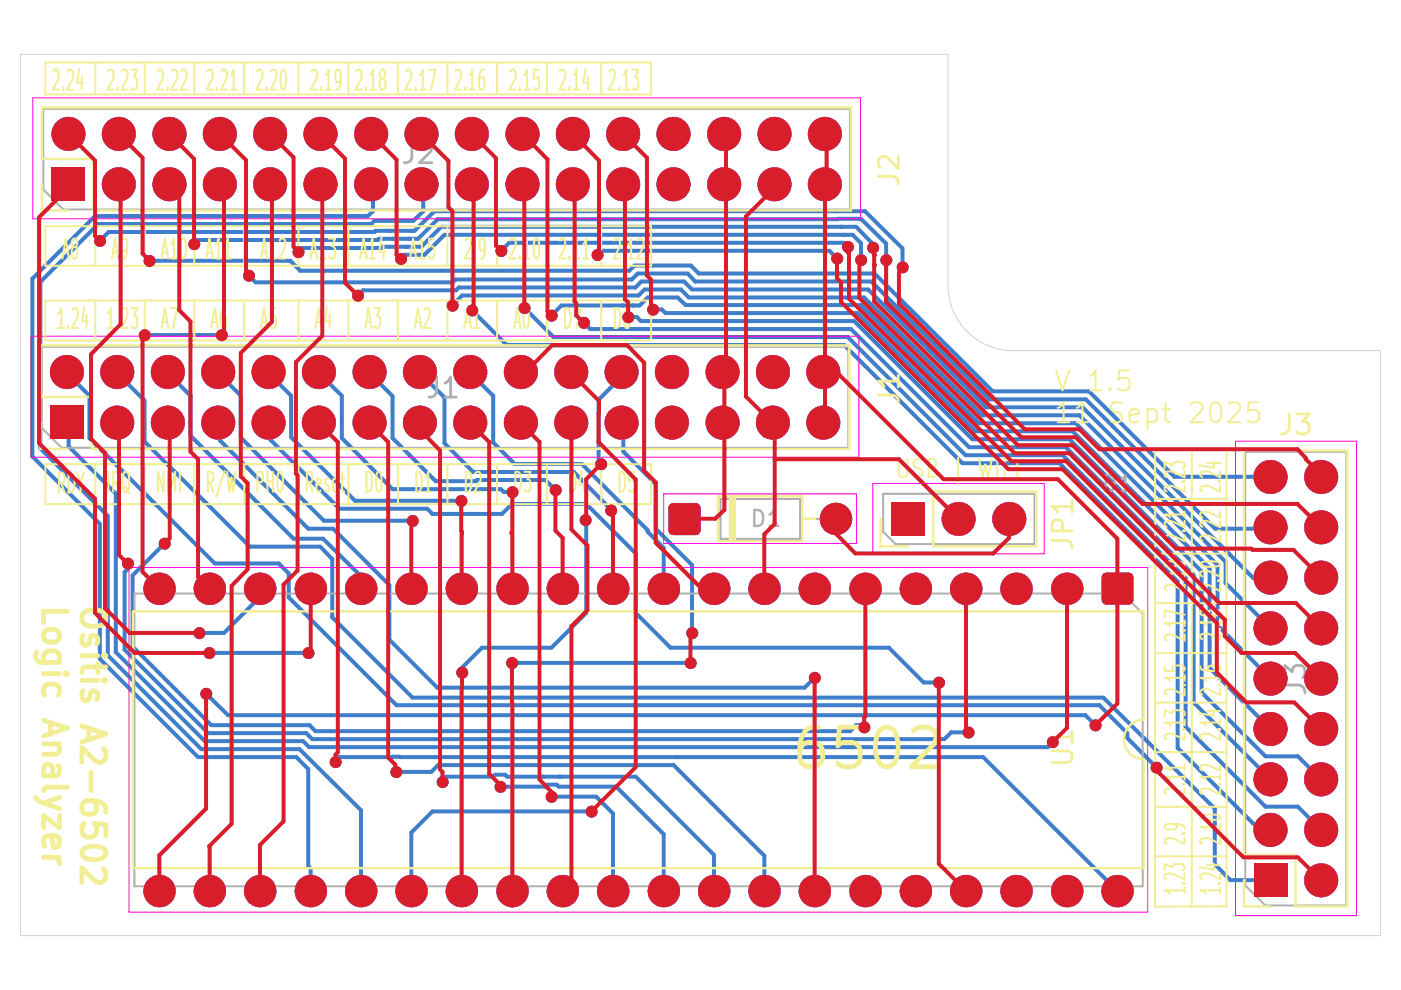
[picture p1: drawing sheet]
<svg xmlns="http://www.w3.org/2000/svg" width="297mm" height="210mm" viewBox="0 0 297 210" stroke-linecap="round" stroke-linejoin="round" font-family="sans-serif">
<g fill="#0fe">
<path d="M265.8 183.1h7.2v7.1h-7.2z"/>
<path d="M233.9 121.7l.6-.2h4.9a1.02 1.02 0 0 1 .9 .9v4.8l-.3 .7-.4 .2h-5.4l-.6-.5v-.4v-4.8z"/>
<path d="M189 106.5h7.1v7.1h-7.1z"/>
<path d="M142 107l.7-.4h4.8a1.2 1.2 0 0 1 1 1.1v4.8a1.24 1.24 0 0 1-1 .9h-4.8a1.02 1.02 0 0 1-.9-.9v-4.8z"/>
<path d="M10.6 86h7.1v7.2h-7.1z"/>
<path d="M11 35.5h7.1v7.1h-7.1z"/>
<path d="M142.8 107.7h4.6v4.7h-4.6z"/>
<circle cx="33.8" cy="189" r="3.4"/>
<circle cx="44.5" cy="189" r="3.4"/>
<circle cx="55.2" cy="189" r="3.4"/>
<circle cx="65.9" cy="189" r="3.4"/>
<circle cx="76.6" cy="189" r="3.4"/>
<circle cx="87.3" cy="189" r="3.4"/>
<circle cx="97.9" cy="189" r="3.4"/>
<circle cx="108.6" cy="189" r="3.4"/>
<circle cx="119.3" cy="189" r="3.4"/>
<circle cx="130" cy="189" r="3.4"/>
<circle cx="140.7" cy="189" r="3.4"/>
<circle cx="151.4" cy="189" r="3.4"/>
<circle cx="162.1" cy="189" r="3.4"/>
<circle cx="172.8" cy="189" r="3.4"/>
<circle cx="183.5" cy="189" r="3.4"/>
<circle cx="194.2" cy="189" r="3.4"/>
<circle cx="204.9" cy="189" r="3.4"/>
<circle cx="215.5" cy="189" r="3.4"/>
<circle cx="226.3" cy="189" r="3.4"/>
<circle cx="236.9" cy="189" r="3.4"/>
<circle cx="280.1" cy="186.6" r="3.6"/>
<circle cx="269.4" cy="175.9" r="3.6"/>
<circle cx="280.1" cy="175.9" r="3.6"/>
<circle cx="269.4" cy="165.3" r="3.6"/>
<circle cx="280.1" cy="165.3" r="3.6"/>
<circle cx="269.4" cy="154.6" r="3.6"/>
<circle cx="280.1" cy="154.6" r="3.6"/>
<circle cx="269.4" cy="143.9" r="3.6"/>
<circle cx="280.1" cy="143.9" r="3.6"/>
<circle cx="269.4" cy="133.2" r="3.6"/>
<circle cx="280.1" cy="133.2" r="3.6"/>
<circle cx="33.9" cy="124.8" r="3.4"/>
<circle cx="44.5" cy="124.8" r="3.4"/>
<circle cx="55.2" cy="124.8" r="3.4"/>
<circle cx="65.9" cy="124.8" r="3.4"/>
<circle cx="76.6" cy="124.8" r="3.4"/>
<circle cx="87.3" cy="124.8" r="3.4"/>
<circle cx="97.9" cy="124.8" r="3.4"/>
<circle cx="108.6" cy="124.8" r="3.4"/>
<circle cx="119.4" cy="124.8" r="3.4"/>
<circle cx="130" cy="124.8" r="3.4"/>
<circle cx="140.7" cy="124.8" r="3.4"/>
<circle cx="151.5" cy="124.8" r="3.4"/>
<circle cx="162.1" cy="124.8" r="3.4"/>
<circle cx="172.8" cy="124.8" r="3.4"/>
<circle cx="183.5" cy="124.8" r="3.4"/>
<circle cx="194.2" cy="124.8" r="3.4"/>
<circle cx="204.9" cy="124.8" r="3.4"/>
<circle cx="215.5" cy="124.8" r="3.4"/>
<circle cx="226.3" cy="124.8" r="3.4"/>
<circle cx="269.4" cy="122.5" r="3.6"/>
<circle cx="280.1" cy="122.5" r="3.6"/>
<circle cx="269.4" cy="111.8" r="3.6"/>
<circle cx="280.1" cy="111.8" r="3.6"/>
<circle cx="203.3" cy="110" r="3.6"/>
<circle cx="213.9" cy="110" r="3.6"/>
<circle cx="177.2" cy="110" r="3.4"/>
<circle cx="269.4" cy="101.1" r="3.6"/>
<circle cx="280.1" cy="101.1" r="3.6"/>
<circle cx="24.9" cy="89.6" r="3.6"/>
<circle cx="35.6" cy="89.6" r="3.6"/>
<circle cx="46.2" cy="89.6" r="3.6"/>
<circle cx="57" cy="89.6" r="3.6"/>
<circle cx="67.6" cy="89.6" r="3.6"/>
<circle cx="78.3" cy="89.6" r="3.6"/>
<circle cx="89" cy="89.6" r="3.6"/>
<circle cx="99.7" cy="89.6" r="3.6"/>
<circle cx="110.4" cy="89.6" r="3.6"/>
<circle cx="121.1" cy="89.6" r="3.6"/>
<circle cx="131.8" cy="89.6" r="3.6"/>
<circle cx="142.5" cy="89.6" r="3.6"/>
<circle cx="153.2" cy="89.6" r="3.6"/>
<circle cx="163.8" cy="89.6" r="3.6"/>
<circle cx="174.6" cy="89.6" r="3.6"/>
<circle cx="14.2" cy="78.9" r="3.6"/>
<circle cx="24.9" cy="78.9" r="3.6"/>
<circle cx="35.5" cy="78.9" r="3.6"/>
<circle cx="46.2" cy="78.9" r="3.6"/>
<circle cx="57" cy="78.9" r="3.6"/>
<circle cx="67.6" cy="78.9" r="3.6"/>
<circle cx="78.3" cy="78.9" r="3.6"/>
<circle cx="89" cy="78.9" r="3.6"/>
<circle cx="99.7" cy="78.9" r="3.6"/>
<circle cx="110.4" cy="78.9" r="3.6"/>
<circle cx="121.1" cy="78.9" r="3.6"/>
<circle cx="131.8" cy="78.9" r="3.6"/>
<circle cx="142.5" cy="78.9" r="3.6"/>
<circle cx="153.2" cy="78.9" r="3.6"/>
<circle cx="163.9" cy="78.9" r="3.6"/>
<circle cx="174.6" cy="78.9" r="3.6"/>
<circle cx="25.2" cy="39" r="3.6"/>
<circle cx="35.9" cy="39" r="3.6"/>
<circle cx="46.6" cy="39.1" r="3.6"/>
<circle cx="57.3" cy="39.1" r="3.6"/>
<circle cx="68" cy="39" r="3.6"/>
<circle cx="78.7" cy="39.1" r="3.6"/>
<circle cx="89.4" cy="39.1" r="3.6"/>
<circle cx="100.1" cy="39" r="3.6"/>
<circle cx="110.8" cy="39" r="3.6"/>
<circle cx="121.5" cy="39.1" r="3.6"/>
<circle cx="132.1" cy="39.1" r="3.6"/>
<circle cx="142.8" cy="39" r="3.6"/>
<circle cx="153.5" cy="39" r="3.6"/>
<circle cx="164.2" cy="39.1" r="3.6"/>
<circle cx="174.9" cy="39" r="3.6"/>
<circle cx="14.6" cy="28.4" r="3.6"/>
<circle cx="25.2" cy="28.4" r="3.6"/>
<circle cx="35.9" cy="28.4" r="3.6"/>
<circle cx="46.6" cy="28.4" r="3.6"/>
<circle cx="57.3" cy="28.4" r="3.6"/>
<circle cx="68" cy="28.4" r="3.6"/>
<circle cx="78.7" cy="28.4" r="3.6"/>
<circle cx="89.4" cy="28.4" r="3.6"/>
<circle cx="100.1" cy="28.4" r="3.6"/>
<circle cx="110.8" cy="28.4" r="3.6"/>
<circle cx="121.5" cy="28.4" r="3.6"/>
<circle cx="132.2" cy="28.4" r="3.6"/>
<circle cx="142.8" cy="28.4" r="3.6"/>
<circle cx="153.5" cy="28.4" r="3.6"/>
<circle cx="164.2" cy="28.4" r="3.6"/>
<circle cx="174.9" cy="28.4" r="3.6"/>
<circle cx="35.9" cy="39.1" r="3.6"/>
<circle cx="100" cy="28.4" r="3.6"/>
<circle cx="100" cy="39.1" r="3.6"/>
<circle cx="67.9" cy="39.1" r="3.6"/>
<circle cx="67.9" cy="28.4" r="3.6"/>
<circle cx="56.9" cy="78.9" r="3.6"/>
<circle cx="46.3" cy="89.6" r="3.6"/>
<circle cx="56.9" cy="89.6" r="3.6"/>
<circle cx="78.4" cy="89.6" r="3.6"/>
<circle cx="78.4" cy="78.9" r="3.6"/>
<circle cx="46.3" cy="78.9" r="3.6"/>
<circle cx="24.8" cy="78.9" r="3.6"/>
<circle cx="24.8" cy="89.6" r="3.6"/>
<circle cx="35.6" cy="78.9" r="3.6"/>
<circle cx="25.2" cy="39.1" r="3.6"/>
<circle cx="14.5" cy="28.4" r="3.6"/>
<circle cx="153.5" cy="39.1" r="3.6"/>
<circle cx="174.9" cy="39.1" r="3.6"/>
<circle cx="163.9" cy="89.6" r="3.6"/>
<circle cx="174.5" cy="89.6" r="3.6"/>
<circle cx="174.5" cy="78.9" r="3.6"/>
</g>
<path d="M142.8 107.7h4.6v4.7h-4.6z" fill="none" stroke="#0fe" stroke-width="2.1"/>
<g fill="#0fe">
<path d="M234.7 122.5h4.5v4.6h-4.5z"/>
<circle cx="172.8" cy="124.8" r="3.4"/>
<circle cx="162.1" cy="124.8" r="3.4"/>
<circle cx="151.4" cy="124.8" r="3.4"/>
<circle cx="140.8" cy="124.8" r="3.4"/>
<circle cx="214" cy="110" r="3.6"/>
</g>
<path d="M234.7 122.5h4.5v4.6h-4.5z" fill="none" stroke="#0fe" stroke-width="2.1"/>
<g fill="#0fe">
<path d="M189 106.5h7.1v7.1h-7.1z"/>
<path d="M265.8 183.1h7.2v7.1h-7.2z"/>
<circle cx="226.3" cy="124.8" r="3.4"/>
<circle cx="215.5" cy="124.8" r="3.4"/>
<circle cx="204.9" cy="124.8" r="3.4"/>
<circle cx="177.2" cy="110" r="3.4"/>
<circle cx="203.2" cy="110" r="3.6"/>
<circle cx="194.2" cy="124.8" r="3.4"/>
<circle cx="183.5" cy="124.8" r="3.4"/>
<circle cx="131.8" cy="78.9" r="3.6"/>
<circle cx="121.1" cy="89.6" r="3.6"/>
<circle cx="131.8" cy="89.6" r="3.6"/>
<circle cx="142.5" cy="89.6" r="3.6"/>
<circle cx="142.5" cy="78.9" r="3.6"/>
<circle cx="121.1" cy="78.9" r="3.6"/>
<circle cx="142.8" cy="39.1" r="3.6"/>
<circle cx="153.5" cy="28.4" r="3.6"/>
<circle cx="142.8" cy="28.4" r="3.6"/>
<circle cx="132.1" cy="39.1" r="3.6"/>
<circle cx="132.1" cy="28.4" r="3.6"/>
<circle cx="121.5" cy="39.1" r="3.6"/>
<circle cx="121.5" cy="28.4" r="3.6"/>
<circle cx="130" cy="124.8" r="3.4"/>
<circle cx="119.3" cy="124.8" r="3.4"/>
<circle cx="108.7" cy="124.8" r="3.4"/>
<circle cx="97.9" cy="124.8" r="3.4"/>
<circle cx="87.2" cy="124.8" r="3.4"/>
<circle cx="76.6" cy="124.8" r="3.4"/>
<circle cx="65.9" cy="124.8" r="3.4"/>
<circle cx="55.2" cy="124.8" r="3.4"/>
<circle cx="44.5" cy="124.8" r="3.4"/>
<circle cx="33.8" cy="124.8" r="3.4"/>
<circle cx="33.8" cy="188.9" r="3.4"/>
<circle cx="44.5" cy="188.9" r="3.4"/>
<circle cx="55.2" cy="188.9" r="3.4"/>
<circle cx="65.9" cy="188.9" r="3.4"/>
<circle cx="76.6" cy="188.9" r="3.4"/>
<circle cx="87.2" cy="188.9" r="3.4"/>
<circle cx="97.9" cy="188.9" r="3.4"/>
<circle cx="108.7" cy="188.9" r="3.4"/>
<circle cx="119.3" cy="188.9" r="3.4"/>
<circle cx="130" cy="188.9" r="3.4"/>
<circle cx="140.8" cy="188.9" r="3.4"/>
<circle cx="151.4" cy="188.9" r="3.4"/>
<circle cx="162.1" cy="188.9" r="3.4"/>
<circle cx="172.8" cy="188.9" r="3.4"/>
<circle cx="183.5" cy="188.9" r="3.4"/>
<circle cx="110.8" cy="28.4" r="3.6"/>
<circle cx="110.8" cy="39.1" r="3.6"/>
<circle cx="194.2" cy="188.9" r="3.4"/>
<circle cx="204.9" cy="188.9" r="3.4"/>
<circle cx="215.5" cy="188.9" r="3.4"/>
<circle cx="226.3" cy="188.9" r="3.4"/>
<circle cx="236.9" cy="188.9" r="3.4"/>
<circle cx="280.1" cy="186.6" r="3.6"/>
<circle cx="269.4" cy="176" r="3.6"/>
<circle cx="280.1" cy="176" r="3.6"/>
<circle cx="269.4" cy="165.2" r="3.6"/>
<circle cx="280.1" cy="165.2" r="3.6"/>
<circle cx="269.4" cy="154.6" r="3.6"/>
<circle cx="280.1" cy="154.6" r="3.6"/>
<circle cx="269.4" cy="143.9" r="3.6"/>
<circle cx="280.1" cy="143.9" r="3.6"/>
<circle cx="269.4" cy="133.2" r="3.6"/>
<circle cx="280.1" cy="133.2" r="3.6"/>
<circle cx="269.4" cy="122.5" r="3.6"/>
<circle cx="280.1" cy="122.5" r="3.6"/>
<circle cx="269.4" cy="111.8" r="3.6"/>
<circle cx="280.1" cy="111.8" r="3.6"/>
<circle cx="269.4" cy="101.1" r="3.6"/>
<circle cx="280.1" cy="101.1" r="3.6"/>
</g>
<path d="M19 92.9l26.6 26.6h13.5l2.1 2.1v5.1M30.6 93.6l22.4 22.3h14.9l2.5 2.6v12.4M40.4 92.4l21.8 21.8h6.3M46.7 93.4l18.7 18.7h5.2M51.1 92.8l17.6 17.6M57.3 93.2l14.7 14.7M65.9 124.8v2.6" fill="none" stroke="#3e7eca" stroke-width=".85"/>
<circle cx="29.6" cy="120.5" r=".42" fill="#3e7eca"/>
<g fill="none" stroke="#3e7eca" stroke-width=".85">
<path d="M21.2 111.1v28.6l20.8 20.8h20.8l2.6 2.6M22.9 109.4v29.5l19.8 19.9h20.8M24.6 104.6v33.7l18.8 18.8h20.9l1.2 1.3M27.1 119.5v1.1l-.7 .7v16.5l17.7 17.6h20.8l1.3 1.3M34.9 115.2l-6.8 6.8v15.1l16.7 16.7h20.8l1.3 1.2M44.4 138.4h21M55.1 124.8v1.8l-7.6 7.6h-5.3M61.2 126.7l22.9 22.8M76.5 122.2v2.6M82.5 124v11.6M43.7 147.1l4.6 4.5M83.3 160.4l-11.6 .1-.6 .5v.5"/>
<path d="M92.9 162.2l-1.5 1.5h-7.4"/>
</g>
<circle cx="92.2" cy="160.5" r=".42" fill="#3e7eca"/>
<path d="M68.7 110.4h18.8M70.6 112.1l11.9 11.9M75.3 106.2h22.5M70.4 130.9l17.1 17M82.5 135.6l10.2 10.2M102.2 137.3l-4.2 4.3v1M83.3 160.4l8.9 .1" fill="none" stroke="#3e7eca" stroke-width=".85"/>
<circle cx="87.5" cy="110.4" r=".42" fill="#3e7eca"/>
<path d="M68.5 114.2l8 8M142.8 162.2l19.3 19.2" fill="none" stroke="#3e7eca" stroke-width=".85"/>
<circle cx="143.5" cy="160.5" r=".42" fill="#3e7eca"/>
<g fill="none" stroke="#3e7eca" stroke-width=".85">
<path d="M23 49.2l-1.8 1.9M123.4 98.4l13.9 14v.4l3.4 3.4v8.6M106.2 103.7l.6 .6h1.8M115.7 101.8l2.1 2.1M121.7 100.1l7.8 7.9v.2M124.1 110.2l.2 .2v19.6l-7.4 7.3h-14.7M124.3 106.8l10.5 10.5M139 102.6v9.5l7.7 7.7M148.5 124.8h2.9M63.5 158.8l13 13v17.1M172.7 143.7l-2.1 2.1h-77.9M183.2 154.2l-.4-.4h-1.3l-1.2 1.2h-113.4"/>
<path d="M65.4 163.1v20.5l.5 .5v4.8M92.2 160.5h51.3M92.9 162.2h49.9M162.1 181.4v7.5"/>
</g>
<circle cx="40" cy="49.2" r=".42" fill="#3e7eca"/>
<path d="M23 49.2h17M30.6 71h16.4" fill="none" stroke="#3e7eca" stroke-width=".85"/>
<circle cx="42.2" cy="49.2" r=".42" fill="#3e7eca"/>
<g fill="none" stroke="#3e7eca" stroke-width=".85">
<path d="M79.1 39.5v5.3l-1.1 1h-57.8l-13.3 13.3v37.7l14.3 14.3M31.7 55.3h29.9M40 49.2h21.6M62.2 50.9h-20.2l-.9 .8M78.7 47.5h-57.9l-12.2 12.3v35.3l14.3 14.3M177 44.8h6.4M14.6 79.5l4.4 4.4v9M25.2 79.5l5.4 5.4v8.7M36 79.5l4.4 4.4v8.5M46.7 79.5l4.4 4.4v8.9M14.6 90.2v4.5l10 9.9M46.7 90.2v3.2"/>
<path d="M61.7 92.7l13.6 13.5"/>
</g>
<circle cx="177" cy="44.8" r=".42" fill="#3e7eca"/>
<path d="M146.5 56.3l1.7 1.7M147.4 59.7h37.3M175.9 53.2l1.6 1.6M177.6 46.4l5 .1M178.9 51.5l.8 .8M146 63.1h37.2M146.7 61.4h37.4" fill="none" stroke="#3e7eca" stroke-width=".85"/>
<circle cx="179" cy="49.8" r=".42" fill="#3e7eca"/>
<path d="M107.9 51.5h71M179 49.8h1.8M181.5 48.1l3.6 3.6v.8M182.6 46.5l5.3 5.1v3.5M107.4 73.2h71.6M133.2 67.2h1.8l.9 .9h45.2M138.4 65.6h1.9l.8 .8h40.7M144.4 61.4l1.6 1.7M145.4 64.7h37.1" fill="none" stroke="#3e7eca" stroke-width=".85"/>
<circle cx="182.5" cy="55.1" r=".42" fill="#3e7eca"/>
<path d="M148.2 58h37.2M178.3 48.1h3.2M182.5 51.6v3.5" fill="none" stroke="#3e7eca" stroke-width=".85"/>
<circle cx="178.3" cy="48.1" r=".42" fill="#3e7eca"/>
<g fill="none" stroke="#3e7eca" stroke-width=".85">
<path d="M180.8 49.8l1.7 1.8M183.4 44.8l7.9 7.9v3.9M184.7 59.7l25.1 25h20.4l27.4 27.4h11.4l.3-.3M185.4 58l25.1 25h20.4l18.1 18.1h20.3M180.4 69.8l25.1 25h20.5l27.1 27.1M181.1 68.1l25.1 25h20.5l28.1 28.1M181.8 66.4l25 25h20.6l29.1 29.1v21.1M182.5 64.7l25 25h20.6l30 30.1v12.8M183.2 63.1l25.1 25h20.6l30.9 31v4.5l9.5 9.6M184.1 61.4l24.9 25h20.5l36.3 36.2h3.4l.1-.2M204.7 96.5h20.6l26.1 26.1M224.6 98.2l25.1 25.1"/>
<path d="M266.2 100.3h3.3M91.7 172l-4.5 4.5v12.4M104.6 164.7h-10.8v1.1M106.1 166.8h9.4l.4-.4h2.1l.4 .4h12.2l10.1 10.1v12M107.5 164.7h27.3l16.6 16.6v7.6M116.9 168.9h9.5l3.6 3.6v16.4"/>
</g>
<circle cx="115.1" cy="164.7" r=".42" fill="#3e7eca"/>
<path d="M91.7 172h33.7M104.6 164.7l.4-.4h2.1l.4 .4" fill="none" stroke="#3e7eca" stroke-width=".85"/>
<circle cx="118.7" cy="164.7" r=".42" fill="#3e7eca"/>
<g fill="none" stroke="#3e7eca" stroke-width=".85">
<path d="M64.3 50.9h15.8M65 49.2h14.4M81 52.3l-.2 .3h-16.7M117.3 71.5h62.4l25 25M125.1 69.8h55.3M179 73.2l25 25h20.6M132.2 95.8l6.8 6.8M124.3 106.8h-15.8l-2.1 2.2h-14.7l-1.1-1.1h-18.6M134.8 117.3v12.7l7.4 7.3h46.3l7.3 7.4h3.3M146.7 119.8v14.4M249.7 123.3v35.3l17.3 17.3h2.3M251.4 122.6v31.5l16.9 16.9h6.9l4.9 4.9"/>
<path d="M253.1 121.9v27l16.2 16.3M254.8 121.2v25.6l13.5 13.6h6.9l4.9 4.8M258.1 132.6l11.2 11.2M48.3 151.6h181.8l2.1 2.2M84.1 149.5h149l5.9 5.9v1.1l6.2 6.2M87.5 147.9h146.4l23.7 23.5v11.8l3.3 3.4h8.4M108.5 140.5h37.9M205.3 155.3h-3.6l-1.5 1.4h-134M223.2 157.3l-1 1.1h-156.7M256.5 141.6l12.8 12.9M143.5 160.5h64.9l28.5 28.4"/>
</g>
<g fill="#3e7eca">
<circle cx="65" cy="49.2" r=".42"/>
<circle cx="61.6" cy="49.2" r=".42"/>
</g>
<path d="M61.6 49.2h3.4" fill="none" stroke="#3e7eca" stroke-width=".85"/>
<circle cx="64.3" cy="50.9" r=".42" fill="#3e7eca"/>
<path d="M52.7 58.4l1.5 1.5M61.6 55.3l2.1 2.1M62.2 50.9h2.1M64.1 52.6l-.9 .8" fill="none" stroke="#3e7eca" stroke-width=".85"/>
<g fill="#3e7eca">
<circle cx="62.2" cy="50.9" r=".42"/>
<circle cx="83.9" cy="52.3" r=".42"/>
</g>
<path d="M83.9 52.3h2.1" fill="none" stroke="#3e7eca" stroke-width=".85"/>
<circle cx="86" cy="52.3" r=".42" fill="#3e7eca"/>
<path d="M81 52.3h2.9" fill="none" stroke="#3e7eca" stroke-width=".85"/>
<circle cx="83.2" cy="50.6" r=".42" fill="#3e7eca"/>
<path d="M80.3 50.6h2.9M143.7 63.1h-6.4l-1.7 1.7h-3.5M144.4 61.4h-7.7l-1.3 1.3" fill="none" stroke="#3e7eca" stroke-width=".85"/>
<circle cx="134.2" cy="64.8" r=".42" fill="#3e7eca"/>
<path d="M93.6 48.1h84.7M94.2 49.8h84.8M107.9 51.5l-1.6 1.7M127.7 53.2l-.9 .8h-.1M134.5 56.3l-1.1 1.1M145.8 58h-10.6l-1.3 1.3h-37.3M177.6 46.4l-84.8 .1M135.4 62.7h-37.4l-2.1 2.1M143.7 63.1l1.7 1.6M146.7 61.4l-1.7-1.7h-9l-1.3 1.3h-37.4l-.6 .6" fill="none" stroke="#3e7eca" stroke-width=".85"/>
<circle cx="132.1" cy="64.8" r=".42" fill="#3e7eca"/>
<path d="M89.7 39.5v5.3l-2.1 2M132.8 28.6l-.3 .2M79.6 48.9l-.2 .3M92.8 46.5l-4.2 4.1M93.6 48.1l-4.3 4.2M94.2 49.8l-4.2 4.2M127.7 53.2h48.2M134.5 56.3h12M145.8 58l1.6 1.7M177 44.8h-84.9l-4.2 4.1h-.4M119 64.8h13.1" fill="none" stroke="#3e7eca" stroke-width=".85"/>
<circle cx="82.5" cy="48.9" r=".42" fill="#3e7eca"/>
<path d="M63.7 57.4h69.7M79.6 48.9h7.9M80.3 50.6l-.2 .3M83.2 50.6h3.5M96.6 59.3l-.7 .6h-41.7M96.7 61.6h-19.7l-1.1 1.1" fill="none" stroke="#3e7eca" stroke-width=".85"/>
<circle cx="86.7" cy="50.6" r=".42" fill="#3e7eca"/>
<g fill="none" stroke="#3e7eca" stroke-width=".85">
<path d="M86 52.3h3.3M86.7 50.6h1.9M87.6 46.8h-8.3l-.6 .7M90 54h-4.2l-.8 .9M57.3 79.5l4.4 4.4v8.8M68 79.5l4.5 4.4v9l10.7 10.8h23M78.7 79.5l4.5 4.5v8.9l9.2 9.1h8.5l.2-.2h14.6M89.4 79.5l4.8 4.7v9.8l6.1 6.1h21.4M100.1 79.5l4.5 4.4v9.9l4.5 4.6h14.3M100.4 66.1l7 7.1M111.2 65.3l6.1 6.2M119 64.8l-2.1 2.1"/>
<path d="M123.8 68.4l1.3 1.4M132.2 79.5l-5.3 5.3v13.1l.5 .5M57.3 90.2v3M132.2 90.2v5.6"/>
</g>
<g fill="#3e7eca">
<circle cx="109.6" cy="101.8" r=".42"/>
<circle cx="107.5" cy="101.8" r=".42"/>
</g>
<g fill="none" stroke="#3e7eca" stroke-width="1.3">
<circle cx="21.2" cy="51.1" r=".64"/>
<circle cx="31.7" cy="55.3" r=".64"/>
<circle cx="41.2" cy="51.8" r=".64"/>
<circle cx="52.8" cy="58.5" r=".64"/>
<circle cx="63.3" cy="53.5" r=".64"/>
<circle cx="85" cy="54.9" r=".64"/>
<circle cx="106.3" cy="53.2" r=".64"/>
<circle cx="126.7" cy="54.1" r=".64"/>
<circle cx="177.5" cy="54.8" r=".64"/>
<circle cx="179.8" cy="52.4" r=".64"/>
<circle cx="182.6" cy="55.2" r=".64"/>
<circle cx="185.1" cy="52.5" r=".64"/>
<circle cx="187.9" cy="55.2" r=".64"/>
<circle cx="191.4" cy="56.7" r=".64"/>
<circle cx="30.7" cy="71.1" r=".64"/>
<circle cx="47" cy="71.1" r=".64"/>
<circle cx="75.9" cy="62.7" r=".64"/>
<circle cx="96" cy="64.8" r=".64"/>
<circle cx="100.1" cy="65.8" r=".64"/>
<circle cx="111.2" cy="65.3" r=".64"/>
<circle cx="117" cy="66.9" r=".64"/>
<circle cx="123.8" cy="68.5" r=".64"/>
<circle cx="133.2" cy="67.3" r=".64"/>
<circle cx="138.5" cy="65.7" r=".64"/>
<circle cx="127.5" cy="98.4" r=".64"/>
<circle cx="27.1" cy="119.5" r=".64"/>
<circle cx="34.9" cy="115.3" r=".64"/>
<circle cx="87.5" cy="110.4" r=".64"/>
<circle cx="97.8" cy="106.2" r=".64"/>
<circle cx="108.7" cy="104.4" r=".64"/>
<circle cx="117.8" cy="103.9" r=".64"/>
<circle cx="124.2" cy="110.3" r=".64"/>
<circle cx="129.6" cy="108.2" r=".64"/>
<circle cx="42.3" cy="134.2" r=".64"/>
<circle cx="44.4" cy="138.5" r=".64"/>
<circle cx="65.4" cy="138.5" r=".64"/>
<circle cx="146.8" cy="134.2" r=".64"/>
<circle cx="43.7" cy="147.1" r=".64"/>
<circle cx="98" cy="142.6" r=".64"/>
<circle cx="108.6" cy="140.6" r=".64"/>
<circle cx="146.4" cy="140.6" r=".64"/>
<circle cx="172.8" cy="143.7" r=".64"/>
<circle cx="183.3" cy="154.2" r=".64"/>
<circle cx="199.1" cy="144.7" r=".64"/>
<circle cx="205.4" cy="155.3" r=".64"/>
<circle cx="223.2" cy="157.4" r=".64"/>
<circle cx="232.3" cy="153.8" r=".64"/>
<circle cx="71.2" cy="161.6" r=".64"/>
<circle cx="84" cy="163.7" r=".64"/>
<circle cx="93.9" cy="165.8" r=".64"/>
<circle cx="106.1" cy="166.8" r=".64"/>
<circle cx="117" cy="169" r=".64"/>
<circle cx="125.4" cy="172.1" r=".64"/>
<circle cx="245.2" cy="162.8" r=".64"/>
</g>
<g fill="#3e7eca">
<path d="M11 35.5h7.1v7.1h-7.1z"/>
<path d="M10.6 86h7.1v7.2h-7.1z"/>
<path d="M142.8 107.7h4.6v4.7h-4.6z"/>
<circle cx="46.6" cy="28.4" r="3.6"/>
<circle cx="25.2" cy="28.4" r="3.6"/>
<circle cx="35.9" cy="39.1" r="3.6"/>
<circle cx="46.6" cy="39.1" r="3.6"/>
<circle cx="35.9" cy="28.4" r="3.6"/>
<circle cx="25.2" cy="39.1" r="3.6"/>
<circle cx="14.5" cy="28.4" r="3.6"/>
<circle cx="78.7" cy="28.4" r="3.6"/>
<circle cx="67.9" cy="28.4" r="3.6"/>
<circle cx="57.3" cy="39.1" r="3.6"/>
<circle cx="67.9" cy="39.1" r="3.6"/>
<circle cx="78.7" cy="39.1" r="3.6"/>
<circle cx="57.3" cy="28.4" r="3.6"/>
<circle cx="56.9" cy="78.9" r="3.6"/>
<circle cx="46.3" cy="89.6" r="3.6"/>
<circle cx="56.9" cy="89.6" r="3.6"/>
<circle cx="67.6" cy="89.6" r="3.6"/>
<circle cx="78.4" cy="89.6" r="3.6"/>
<circle cx="78.4" cy="78.9" r="3.6"/>
<circle cx="67.6" cy="78.9" r="3.6"/>
<circle cx="46.3" cy="78.9" r="3.6"/>
<circle cx="99.7" cy="78.9" r="3.6"/>
<circle cx="89" cy="89.6" r="3.6"/>
<circle cx="99.7" cy="89.6" r="3.6"/>
<circle cx="110.4" cy="89.6" r="3.6"/>
<circle cx="110.4" cy="78.9" r="3.6"/>
<circle cx="89" cy="78.9" r="3.6"/>
<circle cx="14.2" cy="78.9" r="3.6"/>
<circle cx="24.8" cy="78.9" r="3.6"/>
<circle cx="24.8" cy="89.6" r="3.6"/>
<circle cx="35.6" cy="89.6" r="3.6"/>
<circle cx="35.6" cy="78.9" r="3.6"/>
<circle cx="110.8" cy="39.1" r="3.6"/>
<circle cx="110.8" cy="28.4" r="3.6"/>
<circle cx="89.4" cy="39.1" r="3.6"/>
<circle cx="100" cy="39.1" r="3.6"/>
<circle cx="100" cy="28.4" r="3.6"/>
<circle cx="89.4" cy="28.4" r="3.6"/>
<circle cx="164.2" cy="28.4" r="3.6"/>
<circle cx="153.5" cy="39.1" r="3.6"/>
<circle cx="174.9" cy="28.4" r="3.6"/>
<circle cx="164.2" cy="39.1" r="3.6"/>
<circle cx="174.9" cy="39.1" r="3.6"/>
<circle cx="153.2" cy="89.6" r="3.6"/>
<circle cx="163.9" cy="89.6" r="3.6"/>
<circle cx="174.5" cy="89.6" r="3.6"/>
<circle cx="174.5" cy="78.9" r="3.6"/>
<circle cx="163.9" cy="78.9" r="3.6"/>
<circle cx="153.2" cy="78.9" r="3.6"/>
</g>
<path d="M142.8 107.7h4.6v4.7h-4.6z" fill="none" stroke="#3e7eca" stroke-width="2.1"/>
<g fill="#3e7eca">
<path d="M234.7 122.5h4.5v4.6h-4.5z"/>
<circle cx="172.8" cy="124.8" r="3.4"/>
<circle cx="162.1" cy="124.8" r="3.4"/>
<circle cx="151.4" cy="124.8" r="3.4"/>
<circle cx="140.8" cy="124.8" r="3.4"/>
<circle cx="214" cy="110" r="3.6"/>
</g>
<path d="M234.7 122.5h4.5v4.6h-4.5z" fill="none" stroke="#3e7eca" stroke-width="2.1"/>
<g fill="#3e7eca">
<path d="M189 106.5h7.1v7.1h-7.1z"/>
<path d="M265.8 183.1h7.2v7.1h-7.2z"/>
<circle cx="226.3" cy="124.8" r="3.4"/>
<circle cx="215.5" cy="124.8" r="3.4"/>
<circle cx="204.9" cy="124.8" r="3.4"/>
<circle cx="177.2" cy="110" r="3.4"/>
<circle cx="203.2" cy="110" r="3.6"/>
<circle cx="194.2" cy="124.8" r="3.4"/>
<circle cx="183.5" cy="124.8" r="3.4"/>
<circle cx="131.8" cy="78.9" r="3.6"/>
<circle cx="121.1" cy="89.6" r="3.6"/>
<circle cx="131.8" cy="89.6" r="3.6"/>
<circle cx="142.5" cy="89.6" r="3.6"/>
<circle cx="142.5" cy="78.9" r="3.6"/>
<circle cx="121.1" cy="78.9" r="3.6"/>
<circle cx="142.8" cy="39.1" r="3.6"/>
<circle cx="153.5" cy="28.4" r="3.6"/>
<circle cx="142.8" cy="28.4" r="3.6"/>
<circle cx="132.1" cy="39.1" r="3.6"/>
<circle cx="132.1" cy="28.4" r="3.6"/>
<circle cx="121.5" cy="39.1" r="3.6"/>
<circle cx="121.5" cy="28.4" r="3.6"/>
<circle cx="130" cy="124.8" r="3.4"/>
<circle cx="119.3" cy="124.8" r="3.4"/>
<circle cx="108.7" cy="124.8" r="3.4"/>
<circle cx="97.9" cy="124.8" r="3.4"/>
<circle cx="87.2" cy="124.8" r="3.4"/>
<circle cx="76.6" cy="124.8" r="3.4"/>
<circle cx="65.9" cy="124.8" r="3.4"/>
<circle cx="55.2" cy="124.8" r="3.4"/>
<circle cx="44.5" cy="124.8" r="3.4"/>
<circle cx="33.8" cy="124.8" r="3.4"/>
<circle cx="33.8" cy="188.9" r="3.4"/>
<circle cx="44.5" cy="188.9" r="3.4"/>
<circle cx="55.2" cy="188.9" r="3.4"/>
<circle cx="65.9" cy="188.9" r="3.4"/>
<circle cx="76.6" cy="188.9" r="3.4"/>
<circle cx="87.2" cy="188.9" r="3.4"/>
<circle cx="97.9" cy="188.9" r="3.4"/>
<circle cx="108.7" cy="188.9" r="3.4"/>
<circle cx="119.3" cy="188.9" r="3.4"/>
<circle cx="130" cy="188.9" r="3.4"/>
<circle cx="140.8" cy="188.9" r="3.4"/>
<circle cx="151.4" cy="188.9" r="3.4"/>
<circle cx="162.1" cy="188.9" r="3.4"/>
<circle cx="172.8" cy="188.9" r="3.4"/>
<circle cx="183.5" cy="188.9" r="3.4"/>
<circle cx="194.2" cy="188.9" r="3.4"/>
<circle cx="204.9" cy="188.9" r="3.4"/>
<circle cx="215.5" cy="188.9" r="3.4"/>
<circle cx="226.3" cy="188.9" r="3.4"/>
<circle cx="236.9" cy="188.9" r="3.4"/>
<circle cx="280.1" cy="186.6" r="3.6"/>
<circle cx="269.4" cy="176" r="3.6"/>
<circle cx="280.1" cy="176" r="3.6"/>
<circle cx="269.4" cy="165.2" r="3.6"/>
<circle cx="280.1" cy="165.2" r="3.6"/>
<circle cx="269.4" cy="154.6" r="3.6"/>
<circle cx="280.1" cy="154.6" r="3.6"/>
<circle cx="269.4" cy="143.9" r="3.6"/>
<circle cx="280.1" cy="143.9" r="3.6"/>
<circle cx="269.4" cy="133.2" r="3.6"/>
<circle cx="280.1" cy="133.2" r="3.6"/>
<circle cx="269.4" cy="122.5" r="3.6"/>
<circle cx="280.1" cy="122.5" r="3.6"/>
<circle cx="269.4" cy="111.8" r="3.6"/>
<circle cx="280.1" cy="111.8" r="3.6"/>
<circle cx="269.4" cy="101.1" r="3.6"/>
<circle cx="280.1" cy="101.1" r="3.6"/>
</g>
<path d="M4.3 11.5h196.7v49a13.8 13.8 0 0 0 13.8 13.8h77.9v124.1h-288.4z" fill="none" stroke="#d0d2cd" stroke-width=".21"/>
<path d="M9.2 23.1h171v21.3h-166.8l-4.2-4.2zM8.8 73.5h171.1v21.5h-166.8l-4.3-4.3zM264 95.8h21.5v96.2h-17.2l-4.3-4.3zM145.2 110h7.6M152.8 105.8h16.8v8.5h-16.8zM154.9 105.8v8.5M155.3 105.8v8.5M155.7 105.8v8.5M169.6 110h7.6M187.2 104.7h32.1v10.7h-29.4l-2.7-2.7zM28.5 125.9h209.5l4.3 4.2v57.8h-213.8z" fill="none" stroke="#afafaf" stroke-width=".42"/>
<path d="M87.3 30.3v3a1.3 1.3 0 0 1-1.6 1.2M89.1 30.7l.6-.4h1a1.24 1.24 0 0 1 .9 1.2l-.3 .6-2.4 2.4h2.7M92.6 80v3a1.3 1.3 0 0 1-1.6 1.2M94.4 81.2l.7-.6 .4-.6v4.2M94.4 84.2h2.3M272.4 145.2h3.1a1.39 1.39 0 0 1 1.1 1.7M272.4 143.7v-2.6l1.6 1.4a1.11 1.11 0 0 1 .9-1.4h1l.6 .3 .1 .5v1.1l-.4 .7" fill="none" stroke="#afafaf" stroke-width=".59"/>
<path d="M159.9 108.1a1.52 1.52 0 0 1 1.9 2 1.34 1.34 0 0 1-1.9 1.4zM163.2 109.1l.9-1v3.4M163.2 111.5h1.8M234.4 100.8a1.52 1.52 0 0 1 1.9 1.9 1.34 1.34 0 0 1-1.9 1.4zM237.7 101.8l.9-1v3.3M237.7 104.1h1.8" fill="none" stroke="#afafaf" stroke-width=".51"/>
<path d="M6.9 20.7h175.6v25.7h-175.6zM6.6 71.3h175.5v25.6h-175.5zM262 93.6h25.6v100.5h-25.6zM140.7 104.7h40.9v10.5h-40.9zM185.1 102.5h36.3v14.9h-36.3zM27.3 120.3h216v73.1h-216z" fill="none" stroke="#ff00e9" stroke-width=".21"/>
<g fill="none" stroke="#f2ee95" stroke-width=".42">
<path d="M9.6 13.3h128.4v6.7h-128.4zM11.3 15.2l.3-.4a.85 .85 0 0 1 .9 1.2l-.1 .6-1.2 2.4h1.3M13.4 18.6v.4M14.4 15.2l.2-.4h.5a1.52 1.52 0 0 1 .4 1.8l-1.3 2.4h1.3M16.8 14.6l-.5 3h1.4M17.3 16.2v2.8M20.2 13.3v6.7M22.9 15.2l.3-.4h.5a1.52 1.52 0 0 1 .3 1.8l-1.2 2.4h1.3M25 18.6v.4l-.2-.2 .2-.2v.4M25.9 15.2l.3-.4h.5l.3 .4 .1 .8-.1 .6-1.2 2.4h1.3M27.8 14.8h1.3l-.7 1.6h.3l.2 .2a2.94 2.94 0 0 1 0 2.2l-.2 .2h-.6l-.3-.4M30.7 13.3v6.7"/>
<path d="M33.4 15.2l.3-.4h.5l.3 .4 .1 .8-.1 .6-1.2 2.4h1.3M35.5 18.6v.4M36.4 15.2l.3-.4h.5a1.52 1.52 0 0 1 .3 1.8l-1.2 2.4h1.3M38.4 15.2l.3-.4h.5l.3 .4 .1 .8-.1 .6-1.2 2.4h1.3M41.2 13.3v6.7M43.9 15.2l.3-.4h.5l.2 .2a1.49 1.49 0 0 1 .1 1.6l-1.2 2.4h1.4M46 18.6v.4M46.9 15.2l.3-.4h.5a1.52 1.52 0 0 1 .3 1.8l-1.1 2.4h1.2M49 16l.6-1.2v4.2M49 19h1.2M51.8 13.3v6.7M54.5 15.2l.2-.4h.5a1.52 1.52 0 0 1 .4 1.8l-1.3 2.4h1.4"/>
<path d="M56.5 18.6l.2 .2-.2 .2v-.4v.4M57.4 15.2l.4-.4h.5l.2 .4 .1 .8-.1 .6-1.1 2.4h1.2M60 14.8h.2a3.8 3.8 0 0 1 .4 3.4 .76 .76 0 0 1-.6 .8 1.66 1.66 0 0 1-.5-1.6v-1a1.66 1.66 0 0 1 .5-1.6zM63.3 13.3v6.7M66 15.2l.3-.4h.5l.2 .2a1.49 1.49 0 0 1 .1 1.6l-1.2 2.4h1.4M68.1 18.6v.4M69 16l.5-.6 .1-.6v4.2M69 19h1.2M72.3 16.6a.73 .73 0 0 1-.9 .8 2.38 2.38 0 0 1-.2-2.4l.2-.2h.4l.4 .4a4.3 4.3 0 0 1-.5 3.8h-.5M73.9 13.3v6.7M75.5 15.2l.3-.4h.5l.3 .4 .1 .8-.1 .6-1.2 2.4h1.3M77.6 18.6v.4"/>
<path d="M78.5 16l.6-1.2v4.2M78.5 19h1.2M80.9 16.6l-.2-.2a1.14 1.14 0 0 1 .2-1.6h.4l.2 .2a1.14 1.14 0 0 1-.2 1.6h-.4a1.71 1.71 0 0 0 0 2.4h.4a1.77 1.77 0 0 0 0-2.4M84.4 13.3v6.7M86 15.2l.3-.4h.5l.2 .2a1.49 1.49 0 0 1 .1 1.6l-1.2 2.4h1.3M88.1 18.6l.2 .2-.2 .2v-.4v.4M89 16l.5-.6 .1-.6v4.2M89 19h1.2M90.9 14.8h1.4l-.9 4.2M94.9 13.3v6.7M96.6 15.2l.2-.4h.5a1.52 1.52 0 0 1 .4 1.8l-1.2 2.4h1.2M98.7 18.6v.4l-.2-.2 .2-.2v.4"/>
<path d="M99.5 16l.3-.2 .3-1v4.2M99.5 19h1.2M102.6 14.8h-.4l-.2 .2a5.8 5.8 0 0 0-.3 3.8l.6 .2 .4-.4a2.22 2.22 0 0 0-.4-2.2h-.3l-.3 .2-.1 .6M105.4 13.3v6.7M108.1 15.2l.3-.4h.5a1.52 1.52 0 0 1 .4 1.8l-1.3 2.4h1.3M110.2 18.6l.2 .2-.2 .2v-.4v.4M111.1 16l.4-.6 .2-.6v4.2M111.1 19h1.2M114.3 14.8h-1.1v2l.2-.4h.5l.3 .2a2.94 2.94 0 0 1 0 2.2l-.3 .2h-.5l-.2-.4M116 13.3v6.7M118.7 15.2l.2-.4h.5a1.52 1.52 0 0 1 .4 1.8l-1.2 2.4h1.2M120.8 18.6v.4l-.2-.2 .2-.2v.4"/>
<path d="M121.6 16l.3-.2 .3-1v4.2M121.6 19h1.2M124.2 14.6l-.5 3h1.2M124.7 16.2v2.8M127.5 13.3v6.7M129.2 15.2l.3-.4h.5l.3 .4v.8v.6l-1.2 2.4h1.2M131.3 18.6v.4M132.2 16l.6-1.2v4.2M132.2 19h1.2M134.1 14.8h1.2l-.6 1.6h.3a2.44 2.44 0 0 1 0 2.6h-.6l-.3-.4M9.6 48h128.4v8.3h-128.4zM13.3 54.8l.6-4.2 .7 4.2"/>
<path d="M13.4 53.6h1M15.6 52.4l-.1-.2a1.13 1.13 0 0 1 .1-1.6h.4l.2 .2 .2 .6-.1 .5-.3 .5a.74 .74 0 0 0-.8 .8 1.47 1.47 0 0 0 .4 1.6h.4a2.21 2.21 0 0 0 0-2.4M20.2 48v8.3M23.7 54.8l.7-4.2 .7 4.2M23.9 53.6h1M27 52.4l-.1 .4-.4 .4h-.4a2.12 2.12 0 0 1-.1-2.4l.1-.2a.73 .73 0 0 1 .9 .8 4.3 4.3 0 0 1-.5 3.2l-.1 .2h-.4M30.7 48v8.3M34.2 54.8l.7-4.2 .8 4.2M34.4 53.6h1M36.3 51.8l.4-.6 .2-.6v4.2M36.3 54.8h1.2M38.7 50.6h.3a4.4 4.4 0 0 1 0 4.2 .76 .76 0 0 1-.6-.8 4.2 4.2 0 0 1 .3-3.4z"/>
<path d="M41.2 48v8.3M43.7 54.8l.7-4.2 .8 4.2M43.9 53.6h1M45.8 51.8l.6-1.2v4.2M45.8 54.8h1.1M47.7 51.8l.3-.2 .3-1v4.2M47.7 54.8h1.3M51.8 48v8.3M55.3 54.8l.7-4.2 .7 4.2M55.5 53.6h1M57.3 51.8l.2-.2 .4-1v4.2M57.3 54.8h1.2"/>
<path d="M59.3 51l.3-.4h.5a1.45 1.45 0 0 1 .3 1.8l-1.2 2.4h1.3M63.3 48v8.3M65.8 54.8l.7-4.2 .8 4.2M66 53.6h1M67.9 51.8l.6-1.2v4.2M67.9 54.8h1.1M69.7 50.6h1.4l-.8 1.6h.4a1.93 1.93 0 0 1 .1 2.4l-.1 .2h-.6l-.4-.4M73.9 48v8.3M76.3 54.8l.8-4.2 .7 4.2M76.6 53.6h.9M78.4 51.8l.4-.6 .2-.6v4.2M78.4 54.8h1.1"/>
<path d="M80.9 50.3l-.5 3.1h1.3M81.3 51.9v2.9M84.4 48v8.3M86.9 54.8l.7-4.2 .7 4.2M87.1 53.6h1M88.9 51.8l.2-.2 .4-1v4.2M88.9 54.8h1.1M92 50.6h-1l-.1 1.9 .2-.3h.6l.2 .2a2.29 2.29 0 0 1-.2 2.4h-.6l-.2-.4M94.9 48v8.3M98.7 51l.2-.4h.5a1.45 1.45 0 0 1 .4 1.8l-1.3 2.4h1.4M100.7 54.4l.2 .2-.2 .2v-.4v.4M102.8 52.4l-.3 .8h-.4l-.2-.2a1.93 1.93 0 0 1 .2-2.4h.4l.2 .2a6.8 6.8 0 0 1-.2 3.8l-.3 .2h-.3"/>
<path d="M105.4 48v8.3M108.1 51l.3-.4h.5a1.45 1.45 0 0 1 .4 1.8l-1.3 2.4h1.3M110.2 54.4l.2 .2-.2 .2v-.4v.4M111.1 51.8l.4-.6 .2-.6v4.2M111.1 54.8h1.2M113.4 50.8l.3-.2a.75 .75 0 0 1 .6 .8v.8a3.3 3.3 0 0 1-.5 2.6 .76 .76 0 0 1-.6-.8v-1.8zM116 48v8.3M118.7 51l.2-.4h.5a1.45 1.45 0 0 1 .4 1.8l-1.2 2.4h1.2M120.8 54.4v.4l-.2-.2 .2-.2v.4M121.6 51.8l.3-.2 .3-1v4.2M121.6 54.8h1.2M123.7 51.8l.4-.6 .1-.6v4.2"/>
<path d="M123.7 54.8h1.1M127.5 48v8.3M130.2 51l.3-.4h.5a1.45 1.45 0 0 1 .4 1.8l-1.3 2.4h1.3M132.3 54.4l.2 .2-.2 .2v-.4v.4M133.2 51.8l.4-.6 .2-.6v4.2M133.2 54.8h1.2M135.3 51l.2-.4h.5a1.45 1.45 0 0 1 .4 1.8l-1.3 2.4h1.3M9.6 63.7h128.4v8.5h-128.4zM12.3 66.5l.3-.2 .4-1v4.3M12.3 69.6h1.3M14.4 69.1v.5M15.4 65.7l.3-.4h.4a1.45 1.45 0 0 1 .4 1.8l-1.2 2.5h1.3"/>
<path d="M17.9 65.1l-.5 3h1.3M18.3 66.7v2.9M20.2 63.7v8.5M22.9 66.5l.6-1.2v4.3M22.9 69.6h1.2M25 69.1v.5l-.2-.3 .2-.2v.5M25.9 65.7l.3-.4h.5l.3 .4 .1 .8-.1 .6-1.2 2.5h1.3M27.8 65.3h1.3l-.7 1.6 .5 .2a2.29 2.29 0 0 1-.2 2.5h-.6l-.3-.5M30.7 63.7v8.5M34.2 69.6l.7-4.3 .8 4.3M34.4 68.3h1M36.2 65.3h1.3l-.8 4.3"/>
<path d="M41.2 63.7v8.5M44.7 69.6l.8-4.3 .7 4.3M45 68.3h1M47.8 65.3h-.4l-.2 .2a5.8 5.8 0 0 0-.3 3.8l.3 .3h.4a2.64 2.64 0 0 0 .2-2.5l-.2-.2h-.4l-.3 .2-.1 .6M51.8 63.7v8.5M55.3 69.6l.7-4.3 .7 4.3M55.5 68.3h1M58.4 65.3h-1l-.1 2 .3-.4h.5a1.93 1.93 0 0 1 .2 2.4l-.2 .3h-.5l-.3-.5M63.3 63.7v8.5M66.8 69.6l.8-4.3 .7 4.3M67.1 68.3h1M69.4 65.1l-.5 3h1.2"/>
<path d="M69.9 66.7v2.9M73.9 63.7v8.5M77.4 69.6l.7-4.3 .7 4.3M77.6 68.3h1M79.3 65.3h1.3l-.7 1.6h.3a1.93 1.93 0 0 1 .2 2.4l-.2 .3h-.6l-.3-.5M84.4 63.7v8.5M87.9 69.6l.7-4.3 .8 4.3M88.1 68.3h1M90 65.7l.2-.4h.5a1.45 1.45 0 0 1 .4 1.8l-1.3 2.5h1.3M94.9 63.7v8.5M98.4 69.6l.8-4.3 .7 4.3M98.7 68.3h.9"/>
<path d="M100.5 66.5l.4-.6 .1-.6v4.3M100.5 69.6h1.1M105.4 63.7v8.5M109 69.6l.7-4.3 .7 4.3M109.2 68.3h1M111.5 65.3h.2a5.2 5.2 0 0 1 0 4.3 .93 .93 0 0 1-.7-.9 5.9 5.9 0 0 1 .3-3.2zM116 63.7v8.5M119.8 65.3l.8 .2 .2 .4a4.4 4.4 0 0 1-.2 3.4l-.3 .3h-.5zM121.7 65.3h1.4l-.9 4.3M127.5 63.7v8.5M130.3 65.3a.91 .91 0 0 1 1.1 1l.1 .8a2.82 2.82 0 0 1-.6 2.5h-.6zM133.3 65.3h-.4l-.2 .2a5.2 5.2 0 0 0-.2 3.8l.2 .3h.4a2.12 2.12 0 0 0 .2-2.5l-.2-.2h-.4l-.4 .8"/>
<path d="M223.9 78.5l1.4 4.3 1.4-4.3M231.1 79.7l.4-.2 .8-1v4.3M239.3 78.5h-2l-.2 2.1 .2-.3 .4-.2h1l.4 .2 .4 .6v1l-.2 .4-.6 .5h-1l-.6-.5M9.6 98.4h128.4v8.5h-128.4zM20.2 98.4v8.5M30.7 98.4v8.5M41.2 98.4v8.5M47.6 99.9l-1.8 5.4M51.8 98.4v8.5M63.3 98.4v8.5M73.9 98.4v8.5M84.4 98.4v8.5"/>
<path d="M94.9 98.4v8.5M105.4 98.4v8.5M116 98.4v8.5M123.3 99.9l-.5 2.9h1.4M127.5 98.4v8.5M190.5 97.3v3.1l.2 .4 .4 .3h.6l.5-.3 .1-3.5M195.5 97.5l-1.2-.2a1.06 1.06 0 0 0-.5 1.5l.5 .4a1.29 1.29 0 0 1 1.2 .8 1 1 0 0 1-.6 1.1l-1.2-.1M196.9 99.2h1l.3-.3a1.01 1.01 0 0 0-.3-1.6h-1v3.8h1.2a1.04 1.04 0 0 0 .6-1 1.04 1.04 0 0 0-.8-.9M203.2 97v5.4M207.6 97.3l.7 3.8 .6-2.7 .6 2.7 .8-3.8M211.5 97.3v3.8M213 99.2h1"/>
<path d="M214.4 97.3h-1.4v3.8M215.7 97.3v3.8M224.2 86.5l.5-.2 .8-1v4.2M224.2 89.5h2.5M228.3 86.5l.8-.6 .4-.6v4.2M228.3 89.5h2.4M231.1 82.8h2.4M235.3 82.3l.2 .2-.2 .3-.2-.3 .2-.2v.5M237.9 85.5l-.6-.2h-1a1.05 1.05 0 0 0-.8 1 1.05 1.05 0 0 0 .8 1l.8 .2a1.05 1.05 0 0 1 .8 1 1.05 1.05 0 0 1-.8 1h-1l-.6-.2M239.5 88.1l2-.4-.2-.8-.4-.2h-.8l-.4 .2-.2 .4v1.6l.2 .4 .4 .2h.8l.4-.2M243.3 86.9a1.54 1.54 0 0 1 1.9 .2l.1 .4v1.2l-.1 .4-.6 .4h-.9l-.4-.2M243.3 86.7v4.2"/>
<path d="M244.9 95.3h15.2v96.9h-15.2zM246.5 86.7h1.6M246.9 99.3v-1.4l1.6 .8a.72 .72 0 0 1 .8-.8 2.33 2.33 0 0 1 1.9 .4v.6l-.5 .4M247.1 85.3v3.6l.6 .6h.4M251.2 99.9v1.3l-2.5-1.2-.6-.1a.9 .9 0 0 0-1.2 1l.5 .2M252.5 85.7l.6-.4h1a1.15 1.15 0 0 1 .6 1.8l-2.4 2.4h2.7M252.7 95.3v96.9M255.9 98.2h2.8M256.9 85.7a1.05 1.05 0 0 1 1.1-.4 1.05 1.05 0 0 1 .8 .8 3.4 3.4 0 0 1-.4 3.2 .95 .95 0 0 1-1 .2 .95 .95 0 0 1-.6-.8 4.1 4.1 0 0 1 .1-3zM257.3 97.8v1.4l-3-.5M258.7 99.9v1.3l-2.4-1.2-.6-.1a.93 .93 0 0 0-1.2 1l.4 .2M260.6 85.7l.1-.2 .5-.2h1a1.15 1.15 0 0 1 .6 1.8l-2.4 2.4h2.5"/>
<path d="M266.7 85.3h-1.9l-.3 2 .6-.4h1l.5 .2 .4 .6v1l-.3 .4-.6 .4h-1l-.6-.4M12.5 102.4h.8a1.59 1.59 0 0 0 0-2.2h-.8v4.2M13 102.4l.7 2M14.5 100.2a1.03 1.03 0 0 1 1.2 1 4.9 4.9 0 0 1-.3 3.1l-.9 .1zM16.4 100.2l.7 2.2 .6-2.2M17.1 102.4v2M23 100v4.3M24 102.2h.8a1.54 1.54 0 0 0 0-2.2h-.8v4.3M24.5 102.2l.7 2.1M26.3 100.2l.2-.2h.4l.2 .2a5.9 5.9 0 0 1 .2 3.5l-.4 .6h-.4a4.5 4.5 0 0 1-.2-4.1zM26.4 103.3l.4 .1 .7 1.2M34.7 100v4.3l-1.2-4.3v4.3"/>
<path d="M35.7 104.3v-4.3l.7 3 .7-3v4.3M38.1 100v4.3M44.1 102.2h.7a1.54 1.54 0 0 0 0-2.2h-.7v4.3M44.5 102.2l.8 2.1M48.1 100l.5 4.3 .5-3.1 .3 3.1 .5-4.3M54.6 102.2h.7a1.54 1.54 0 0 0 0-2.2h-.7v4.3M56.7 100v4.3M56.7 102.1h1.2M57.9 100v4.3M59.2 100a.72 .72 0 0 1 .7 .8 5.6 5.6 0 0 1-.3 3.2l-.1 .3a.76 .76 0 0 1-.6-.9l-.1-1.8a2.14 2.14 0 0 1 .4-1.6zM65.1 102.2h.8a1.82 1.82 0 0 0 0-2.2h-.8v4.3M65.6 102.2l.7 2.1"/>
<path d="M67.1 102.8l1-.4-.2-.8-.1-.1h-.4a2.94 2.94 0 0 0-.2 2.5l.2 .3h.4l.1-.3M69.7 101.6l-.5-.1a.84 .84 0 0 0 0 1.3h.3a.78 .78 0 0 1 .3 .9 .78 .78 0 0 1-.8 .6l-.1-.3M70.6 102.8l1-.4-.1-.8-.3-.1-.5 .1-.1 2.1 .3 .6h.3l.3-.3M72.2 101.5h.8M72.5 100v3.7l.3 .6h.2M77.7 100h.5a1.77 1.77 0 0 1 .7 1.8v.6a1.82 1.82 0 0 1-.7 1.9h-.5zM80 100.2l.4-.2a1.66 1.66 0 0 1 .5 1.6v1.1a1.66 1.66 0 0 1-.5 1.6 .76 .76 0 0 1-.6-.9l-.1-1.8zM88.3 100l.7 .2a4.4 4.4 0 0 1 0 3.8l-.3 .3h-.4zM90.2 101.2l.3-.2 .3-1v4.3M90.2 104.3h1.2M98.8 100a.91 .91 0 0 1 1.1 1v.8a2.82 2.82 0 0 1-.6 2.5h-.5zM100.7 100.5l.3-.5h.6a1.45 1.45 0 0 1 .3 1.8l-1.3 2.5h1.4"/>
<path d="M109.3 100h.5a1.77 1.77 0 0 1 .6 1.8v.6a1.82 1.82 0 0 1-.6 1.9h-.5zM111.2 100h1.3l-.7 1.6a.62 .62 0 0 1 .7 .8v1l-.2 .6-.2 .3h-.6l-.3-.5M120.9 100a.91 .91 0 0 1 1.1 1v.8a2.82 2.82 0 0 1-.6 2.5h-.5zM123.8 101.5v2.8M131.4 100h.5a1.77 1.77 0 0 1 .6 1.8v.6a1.82 1.82 0 0 1-.6 1.9h-.5zM134.5 100h-1l-.1 2.1 .2-.5h.6l.2 .2a2.29 2.29 0 0 1-.2 2.5h-.6l-.2-.5M244.9 105.8h15.2M244.9 117.4h15.2M248.7 119l.4 .1 .5 .3v.4l-.3 .2a2.08 2.08 0 0 1-2.4-.2 .63 .63 0 0 1 .8-.8 4.3 4.3 0 0 1 3.2 .4l.3 .2v.4M250.7 102.1h.5M250.7 112.6h.5M251.2 103v1.3l-2.5-1.2-.6-.1-.7 .1-.5 .2v.5l.5 .4"/>
<path d="M251.2 113.5v1.3l-2.5-1.2-.6-.1a.9 .9 0 0 0-1.2 .9l.5 .3M251.2 110.4v1.4l-2.5-1.2a1.44 1.44 0 0 0-1.8 .3v.5l.5 .3M251.2 109.1h-4.3l.6 .2 .6 .4M251.2 108.5v1.2M254.5 119.5a1.66 1.66 0 0 1 1.6-.5 3 3 0 0 1 2.6 .5v.2a1.66 1.66 0 0 1-1.6 .5h-1a1.66 1.66 0 0 1-1.6-.5zM258.3 112.6h.4M258.3 102.1h.4M258.7 113.5v1.3l-2.4-1.2-.6-.1a.93 .93 0 0 0-1.2 .9l.4 .3M258.7 110.4v1.4l-2.4-1.2a1.6 1.6 0 0 0-1.8 .3v.5l.4 .3M258.7 108.5v1.3l-2.4-1.2-.6-.1-.8 .1-.4 .2v.5l.4 .4M258.7 103v1.3l-2.4-1.2-.6-.1-.8 .1-.4 .2v.5l.4 .4M244.9 127.9h15.2"/>
<path d="M244.9 138.5h15.2M250.7 133.6h.5M250.7 123.1l.2-.1 .3 .1h-.5h.5M251.2 134.5v1.3l-2.5-1.1a1.44 1.44 0 0 0-1.8 .2v.5l.5 .4M251.2 132.1h-4.3l.6 .2 .6 .4M251.2 130.3l-4.3-.9v1.5M251.2 124v1.3l-2.5-1.2a1.63 1.63 0 0 0-1.8 .3v.5l.5 .3M251.2 121.6h-4.3l.6 .2 .6 .4M251.2 121v1.2M251.2 131.5v1.2M256.3 129.8a1.71 1.71 0 0 1 2.4 0 .63 .63 0 0 1-.8 .7 1.47 1.47 0 0 1-1.6-.4v-.3l-.2-.3-.6-.2-.6 .1-.4 .4v.3l.2 .2 .6 .2 .6-.1 .4-.3M258.3 133.4h.4l-.2 .2-.2-.2h.4"/>
<path d="M258.3 123.1l.2-.1 .2 .1h-.4h.4M258.7 134.3v1.3l-2.4-1.2-.6-.1a.93 .93 0 0 0-1.2 1l.4 .2M258.7 132h-4.2l.6 .1 .6 .4M258.7 124v1.3l-2.4-1.2a1.82 1.82 0 0 0-1.8 .3v.5l.4 .3M258.7 121v1.3l-2.4-1.2-.6-.1-.8 .1-.4 .3v.5l.4 .3M258.7 131.3v1.2M244.9 159.5h15.2M244.9 149h15.2M246.9 151.8v-1.2l1.6 .7a.62 .62 0 0 1 .8-.7h1l.6 .1 .3 .3v.6l-.5 .2M246.9 141.2v1l2.1 .1-.5-.3v-.5l.2-.2a2.29 2.29 0 0 1 2.5 .2v.5l-.5 .3M250.7 154.6h.5l-.3 .2-.2-.2h.5M250.7 145.2l.2-.1 .3 .1h-.5h.5"/>
<path d="M251.2 155.6v1.2l-2.5-1.1-.6-.1a.9 .9 0 0 0-1.2 .9l.5 .3M251.2 153.2h-4.3l1 .3 .2 .3M251.2 146.1v1.3l-2.5-1.2a1.63 1.63 0 0 0-1.8 .3v.5l.5 .3M251.2 143.7h-4.3l.6 .2 .6 .4M251.2 143.1v1.2M251.2 152.6v1.2M254.5 141.3v.4a2.04 2.04 0 0 0 1.8 .6h1.6a.63 .63 0 0 0 .8-.8l-.2-.2a2.29 2.29 0 0 0-2.4 .2v.4l.2 .2 .6 .2M255.9 150.7h2.8M257.3 150.5v1.3l-3-.5M258.3 154.6h.4l-.2 .2-.2-.2h.4M258.3 145.2l.2-.1 .2 .1h-.4h.4M258.7 155.6v1.2l-2.4-1.1-.6-.1a.93 .93 0 0 0-1.2 .9l.4 .3"/>
<path d="M258.7 153.2h-4.2l.6 .2 .6 .4M258.7 146.1v1.3l-2.4-1.2a1.82 1.82 0 0 0-1.8 .3v.5l.4 .3M258.7 143.7h-4.2l.6 .2 .6 .4M258.7 143.1v1.2M258.7 152.6v1.2M244.9 171.1h15.2M248.7 174.7l.9 .3v.5l-.3 .1a1.93 1.93 0 0 1-2.4-.1v-.5l.2-.1a6.8 6.8 0 0 1 3.8 .1l.3 .3v.3M250.7 166.2h.5M250.7 176.7h.5l-.3 .2-.2-.2h.5M251.2 167.2v1.2l-2.5-1.1-.6-.1-.7 .1-.5 .2v.5l.5 .4M251.2 164.7h-4.3l1.2 .6M251.2 162.8h-4.3l1 .3 .2 .3"/>
<path d="M251.2 177.7v1.2l-2.5-1.1-.6-.1a.9 .9 0 0 0-1.2 .9l.5 .3M251.2 162.2v1.2M251.2 164.1v1.2M254.7 172.9l1.4-.2h1a1.66 1.66 0 0 1 1.6 .5v.2a1.66 1.66 0 0 1-1.6 .5h-1a1.66 1.66 0 0 1-1.6-.5zM258.3 166.2h.4M258.3 176.7h.4l-.2 .2-.2-.2h.4M258.7 167.2v1.2l-2.4-1.1-.6-.1-.8 .1-.4 .2v.5l.4 .4M258.7 164.7h-4.2l1.2 .6M258.7 162.2v1.2l-2.4-1.1-.6-.1-.8 .1-.4 .2v.5l.4 .4M258.7 177.7v1.2l-2.4-1.1-.6-.1a.93 .93 0 0 0-1.2 .9l.4 .3M258.7 175.3h-4.2l.6 .2 .6 .4M258.7 164.1v1.2"/>
<path d="M258.7 174.7v1.2M244.9 181.6h15.2M246.9 184.5v-1.3l1.6 .7a.72 .72 0 0 1 .8-.7l1.4 .1 .5 .3v.6l-.5 .3M250.7 187.3h.5M251.2 188.8h-4.3l1 .4 .2 .2M251.2 185.2v1.3l-2.5-1.2-.6-.1a.89 .89 0 0 0-1.2 .9l.5 .3M251.2 188.2v1.2M255.9 183.4h2.8M257.3 183.1v1.3l-3-.5M258.3 187.3h.4M258.7 188.8h-4.2l1.2 .6M258.7 185.2v1.3l-2.4-1.2-.6-.1a.93 .93 0 0 0-1.2 .9l.4 .3"/>
<path d="M258.7 188.2v1.2"/>
</g>
<g fill="none" stroke="#f2ee95" stroke-width="1">
<path d="M7.8 138.3a1.41 1.41 0 0 0 .7 2.2h4.1M9.7 133.7l.5-.3h1.4a1.4 1.4 0 0 1 1.1 1.4 1.4 1.4 0 0 1-1.1 1.3h-1.4a1.41 1.41 0 0 1-.5-2.4zM14.3 129.6h-5.1v2.4M17.4 139h3.3M17.6 134.7l-.2 .4v1l.2 .5 .4 .2 .8-.2 .2-.5v-.7l.3-.5 .4-.2 .8 .2 .2 .5v.7l-.2 .5M18 129.6l1-.2h1.7a1.69 1.69 0 0 1 1.5 2.6l-.5 .5-1 .3h-1.7a1.76 1.76 0 0 1-1.6-2.2zM21.9 139h.5l-.2 .2-.3-.2 .3-.2 .2 .2M9.2 152.7l5.1 1.6-5.1 1.7M9.2 142.8h3.4M9.2 157.7h3.4M9.5 140.5a1.6 1.6 0 0 1 .7-2.5h1.4l.5 .3a1.6 1.6 0 0 1 .3 2.2M9.5 147.4l-.3-.5v-.9l.3-.5 .7-.5h1.4l.8 .5 .2 .5v.9l-.2 .5"/>
<path d="M10.7 153.2v2.4M12.1 157.7a1.26 1.26 0 0 1-.2 2.2h-2.7M13.8 142.8h.5l-.2 .3-.3-.3 .3-.2 .2 .2M17.4 153.9l5 1.7-5 1.7M17.4 144.3h3.3M17.6 146.5l-.2 .4v1l.2 .4 .4 .3 .8-.3 .2-.4v-.7l.3-.5 .4-.2 .8 .2 .2 .5v.7l-.2 .4M18.8 154.3v2.5M20.7 140.7v1.9M21.9 144.3h.5l-.2 .2-.3-.2 .3-.3 .2 .3M21.9 158.7l.5 .7v1.2a1.4 1.4 0 0 1-2.2 .8l-2.8-2.9v3.1M22.4 141.4h-4.4l-.4 .2-.2 .6v.4M173.6 154.2a3 3 0 0 0-3.6 1.9l-.4 1.6v3.3l.7 1.1 .9 .5h1.6l1.2-.8 .4-.8v-2l-.4-.8a2.82 2.82 0 0 0-3.7-.5l-.7 1.3"/>
<path d="M182 154.2h-4l-.4 4 .4-.5a3.3 3.3 0 0 1 4 .5l.4 .8v2l-.4 .8-1.2 .8h-2l-1.2-.8M186.4 154.9a1.99 1.99 0 0 1 2.1-.7 1.99 1.99 0 0 1 1.5 1.6 7.4 7.4 0 0 1-.3 6 2.05 2.05 0 0 1-2.1 .7 2.05 2.05 0 0 1-1.6-1.5 6.9 6.9 0 0 1 .4-6.1zM193.6 154.9l1.2-.7h2a2.23 2.23 0 0 1 1.2 3.5l-4.8 4.9h5.3M7.5 169.1l.5 .7 4.6 1.6M9.5 164.5l-.3-.5v-1.2a.99 .99 0 0 1 1-.8 .99 .99 0 0 1 1 .8v1.2l.1 .5M10.9 177.2l.4 2.5h.6l.5-.3 .2-.5v-.9l-.2-.5-.5-.3h-2l-.4 .3-.3 .5v.9l.3 .5M12.4 162.3l.2 .5v.9l-.2 .6-.5 .2h-2.7M12.6 172.9v2.6l-3.4-2.6v2.6M12.6 169.1l-3.4 1.2M14.3 166.9h-4.4l-.4 .2-.3 .5M17.9 174.6l-.5 .7v1.2l.2 .5 .7 .5h1.3l.6-.5 .3-.5v-1.2l-.5-.7 2.4 .2v2.4M19.3 163.7v3.9"/>
<path d="M19.6 169.8a1.6 1.6 0 0 1 .4 2.7l-.4 .1h-1.3l-.4-.1a1.6 1.6 0 0 1 .4-2.7 3.6 3.6 0 0 1 4.1 1.4v1M9.2 181.8h3.4M11.6 181.8a1.34 1.34 0 0 1 1 1.4M17.6 180.1a4 4 0 0 1 4.6 0 1.19 1.19 0 0 1-.8 1.9 3.7 3.7 0 0 1-3.8-.5l-.2-.4v-.5zM21.9 184.2l.5 .7v1.2a1.4 1.4 0 0 1-2.2 .8l-2.8-2.9v3.1"/>
</g>
<g fill="none" stroke="#f2ee95" stroke-width=".51">
<path d="M8.9 22.8h171.5v21.8h-160.6v-10.9h-10.9zM8.9 39v5.6h5.6M8.6 73.2h171.5v22h-160.6v-11h-10.9zM8.6 89.6v5.6h5.5M263.7 95.5h22v96.7h-11v-10.9h-11zM149.4 110h2.8M152.2 105.2h17.9v9.5h-17.9zM154.8 105.2v9.5M155.3 105.2v9.5M155.8 105.2v9.5M170.1 110h2.7M186.7 110v5.8h5.8"/>
<path d="M197.9 104.2h21.8v11.6h-21.8zM242.5 152.6a4.2 4.2 0 0 0-4.2 4.2 4.2 4.2 0 0 0 4.2 4.2M242.5 152.7v-23.1h-214.3v54.5h214.3v-23.1M263.7 186.6v5.6h5.6"/>
</g>
<g fill="none" stroke="#f2ee95" stroke-width=".59">
<path d="M186.2 37.4h3.1a1.3 1.3 0 0 1 1.2 1.6M190.5 33.1v2.7l-2.4-2.5-.7-.2a1.05 1.05 0 0 0-1.2 .8v1l.4 .6M190.5 79.5v2.5M186.2 83.8h3.1a1.3 1.3 0 0 1 1.2 1.6M190.5 80.8h-4.3l1 .8 .2 .4M273.3 87.8v2.9a1.43 1.43 0 0 1-1.6 1.3M275 87.8h2.6l-1.5 1.6a1.15 1.15 0 0 1 1.5 .7v1l-.3 .5-.6 .4h-1.2l-.5-.4M223.1 114.6h3a1.3 1.3 0 0 1 1.2 1.6M225.3 112.6v-1.6l-.2-.4a1.17 1.17 0 0 0-2 .4v1.6h4.2M227.3 107.4h-4.2l1 .8 .1 .4M227.3 106.2v2.4M223.1 159.2h3.3l.7 .4 .2 .5v.7l-.2 .4-.7 .5h-3.3"/>
<path d="M227.3 156.3h-4.2l1 .7 .1 .4M227.3 155.1v2.3"/>
</g>
<g fill="#e855ff">
<path d="M265.8 183.1h7.2v7.1h-7.2z"/>
<path d="M233.9 121.7l.6-.2h4.9a1.02 1.02 0 0 1 .9 .9v4.8l-.3 .7-.4 .2h-5.4l-.6-.5v-.4v-4.8z"/>
<path d="M189 106.5h7.1v7.1h-7.1z"/>
<path d="M142 107l.7-.4h4.8a1.2 1.2 0 0 1 1 1.1v4.8a1.24 1.24 0 0 1-1 .9h-4.8a1.02 1.02 0 0 1-.9-.9v-4.8z"/>
<path d="M10.6 86h7.1v7.2h-7.1z"/>
<path d="M11 35.5h7.1v7.1h-7.1z"/>
<path d="M142.8 107.7h4.6v4.7h-4.6z"/>
<circle cx="33.8" cy="189" r="3.4"/>
<circle cx="44.5" cy="189" r="3.4"/>
<circle cx="55.2" cy="189" r="3.4"/>
<circle cx="65.9" cy="189" r="3.4"/>
<circle cx="76.6" cy="189" r="3.4"/>
<circle cx="87.3" cy="189" r="3.4"/>
<circle cx="97.9" cy="189" r="3.4"/>
<circle cx="108.6" cy="189" r="3.4"/>
<circle cx="119.3" cy="189" r="3.4"/>
<circle cx="130" cy="189" r="3.4"/>
<circle cx="140.7" cy="189" r="3.4"/>
<circle cx="151.4" cy="189" r="3.4"/>
<circle cx="162.1" cy="189" r="3.4"/>
<circle cx="172.8" cy="189" r="3.4"/>
<circle cx="183.5" cy="189" r="3.4"/>
<circle cx="194.2" cy="189" r="3.4"/>
<circle cx="204.9" cy="189" r="3.4"/>
<circle cx="215.5" cy="189" r="3.4"/>
<circle cx="226.3" cy="189" r="3.4"/>
<circle cx="236.9" cy="189" r="3.4"/>
<circle cx="280.1" cy="186.6" r="3.6"/>
<circle cx="269.4" cy="175.9" r="3.6"/>
<circle cx="280.1" cy="175.9" r="3.6"/>
<circle cx="269.4" cy="165.3" r="3.6"/>
<circle cx="280.1" cy="165.3" r="3.6"/>
<circle cx="269.4" cy="154.6" r="3.6"/>
<circle cx="280.1" cy="154.6" r="3.6"/>
<circle cx="269.4" cy="143.9" r="3.6"/>
<circle cx="280.1" cy="143.9" r="3.6"/>
<circle cx="269.4" cy="133.2" r="3.6"/>
<circle cx="280.1" cy="133.2" r="3.6"/>
<circle cx="33.9" cy="124.8" r="3.4"/>
<circle cx="44.5" cy="124.8" r="3.4"/>
<circle cx="55.2" cy="124.8" r="3.4"/>
<circle cx="65.9" cy="124.8" r="3.4"/>
<circle cx="76.6" cy="124.8" r="3.4"/>
<circle cx="87.3" cy="124.8" r="3.4"/>
<circle cx="97.9" cy="124.8" r="3.4"/>
<circle cx="108.6" cy="124.8" r="3.4"/>
<circle cx="119.4" cy="124.8" r="3.4"/>
<circle cx="130" cy="124.8" r="3.4"/>
<circle cx="140.7" cy="124.8" r="3.4"/>
<circle cx="151.5" cy="124.8" r="3.4"/>
<circle cx="162.1" cy="124.8" r="3.4"/>
<circle cx="172.8" cy="124.8" r="3.4"/>
<circle cx="183.5" cy="124.8" r="3.4"/>
<circle cx="194.2" cy="124.8" r="3.4"/>
<circle cx="204.9" cy="124.8" r="3.4"/>
<circle cx="215.5" cy="124.8" r="3.4"/>
<circle cx="226.3" cy="124.8" r="3.4"/>
<circle cx="269.4" cy="122.5" r="3.6"/>
<circle cx="280.1" cy="122.5" r="3.6"/>
<circle cx="269.4" cy="111.8" r="3.6"/>
<circle cx="280.1" cy="111.8" r="3.6"/>
<circle cx="203.3" cy="110" r="3.6"/>
<circle cx="213.9" cy="110" r="3.6"/>
<circle cx="177.2" cy="110" r="3.4"/>
<circle cx="269.4" cy="101.1" r="3.6"/>
<circle cx="280.1" cy="101.1" r="3.6"/>
<circle cx="24.9" cy="89.6" r="3.6"/>
<circle cx="35.6" cy="89.6" r="3.6"/>
<circle cx="46.2" cy="89.6" r="3.6"/>
<circle cx="57" cy="89.6" r="3.6"/>
<circle cx="67.6" cy="89.6" r="3.6"/>
<circle cx="78.3" cy="89.6" r="3.6"/>
<circle cx="89" cy="89.6" r="3.6"/>
<circle cx="99.7" cy="89.6" r="3.6"/>
<circle cx="110.4" cy="89.6" r="3.6"/>
<circle cx="121.1" cy="89.6" r="3.6"/>
<circle cx="131.8" cy="89.6" r="3.6"/>
<circle cx="142.5" cy="89.6" r="3.6"/>
<circle cx="153.2" cy="89.6" r="3.6"/>
<circle cx="163.8" cy="89.6" r="3.6"/>
<circle cx="174.6" cy="89.6" r="3.6"/>
<circle cx="14.2" cy="78.9" r="3.6"/>
<circle cx="24.9" cy="78.9" r="3.6"/>
<circle cx="35.5" cy="78.9" r="3.6"/>
<circle cx="46.2" cy="78.9" r="3.6"/>
<circle cx="57" cy="78.9" r="3.6"/>
<circle cx="67.6" cy="78.9" r="3.6"/>
<circle cx="78.3" cy="78.9" r="3.6"/>
<circle cx="89" cy="78.9" r="3.6"/>
<circle cx="99.7" cy="78.9" r="3.6"/>
<circle cx="110.4" cy="78.9" r="3.6"/>
<circle cx="121.1" cy="78.9" r="3.6"/>
<circle cx="131.8" cy="78.9" r="3.6"/>
<circle cx="142.5" cy="78.9" r="3.6"/>
<circle cx="153.2" cy="78.9" r="3.6"/>
<circle cx="163.9" cy="78.9" r="3.6"/>
<circle cx="174.6" cy="78.9" r="3.6"/>
<circle cx="25.2" cy="39" r="3.6"/>
<circle cx="35.9" cy="39" r="3.6"/>
<circle cx="46.6" cy="39.1" r="3.6"/>
<circle cx="57.3" cy="39.1" r="3.6"/>
<circle cx="68" cy="39" r="3.6"/>
<circle cx="78.7" cy="39.1" r="3.6"/>
<circle cx="89.4" cy="39.1" r="3.6"/>
<circle cx="100.1" cy="39" r="3.6"/>
<circle cx="110.8" cy="39" r="3.6"/>
<circle cx="121.5" cy="39.1" r="3.6"/>
<circle cx="132.1" cy="39.1" r="3.6"/>
<circle cx="142.8" cy="39" r="3.6"/>
<circle cx="153.5" cy="39" r="3.6"/>
<circle cx="164.2" cy="39.1" r="3.6"/>
<circle cx="174.9" cy="39" r="3.6"/>
<circle cx="14.6" cy="28.4" r="3.6"/>
<circle cx="25.2" cy="28.4" r="3.6"/>
<circle cx="35.9" cy="28.4" r="3.6"/>
<circle cx="46.6" cy="28.4" r="3.6"/>
<circle cx="57.3" cy="28.4" r="3.6"/>
<circle cx="68" cy="28.4" r="3.6"/>
<circle cx="78.7" cy="28.4" r="3.6"/>
<circle cx="89.4" cy="28.4" r="3.6"/>
<circle cx="100.1" cy="28.4" r="3.6"/>
<circle cx="110.8" cy="28.4" r="3.6"/>
<circle cx="121.5" cy="28.4" r="3.6"/>
<circle cx="132.2" cy="28.4" r="3.6"/>
<circle cx="142.8" cy="28.4" r="3.6"/>
<circle cx="153.5" cy="28.4" r="3.6"/>
<circle cx="164.2" cy="28.4" r="3.6"/>
<circle cx="174.9" cy="28.4" r="3.6"/>
<circle cx="35.9" cy="39.1" r="3.6"/>
<circle cx="100" cy="28.4" r="3.6"/>
<circle cx="100" cy="39.1" r="3.6"/>
<circle cx="67.9" cy="39.1" r="3.6"/>
<circle cx="67.9" cy="28.4" r="3.6"/>
<circle cx="56.9" cy="78.9" r="3.6"/>
<circle cx="46.3" cy="89.6" r="3.6"/>
<circle cx="56.9" cy="89.6" r="3.6"/>
<circle cx="78.4" cy="89.6" r="3.6"/>
<circle cx="78.4" cy="78.9" r="3.6"/>
<circle cx="46.3" cy="78.9" r="3.6"/>
<circle cx="24.8" cy="78.9" r="3.6"/>
<circle cx="24.8" cy="89.6" r="3.6"/>
<circle cx="35.6" cy="78.9" r="3.6"/>
<circle cx="25.2" cy="39.1" r="3.6"/>
<circle cx="14.5" cy="28.4" r="3.6"/>
<circle cx="153.5" cy="39.1" r="3.6"/>
<circle cx="174.9" cy="39.1" r="3.6"/>
<circle cx="163.9" cy="89.6" r="3.6"/>
<circle cx="174.5" cy="89.6" r="3.6"/>
<circle cx="174.5" cy="78.9" r="3.6"/>
</g>
<path d="M142.8 107.7h4.6v4.7h-4.6z" fill="none" stroke="#e855ff" stroke-width="2.1"/>
<g fill="#e855ff">
<path d="M234.7 122.5h4.5v4.6h-4.5z"/>
<circle cx="172.8" cy="124.8" r="3.4"/>
<circle cx="162.1" cy="124.8" r="3.4"/>
<circle cx="151.4" cy="124.8" r="3.4"/>
<circle cx="140.8" cy="124.8" r="3.4"/>
<circle cx="214" cy="110" r="3.6"/>
</g>
<path d="M234.7 122.5h4.5v4.6h-4.5z" fill="none" stroke="#e855ff" stroke-width="2.1"/>
<g fill="#e855ff">
<path d="M189 106.5h7.1v7.1h-7.1z"/>
<path d="M265.8 183.1h7.2v7.1h-7.2z"/>
<circle cx="226.3" cy="124.8" r="3.4"/>
<circle cx="215.5" cy="124.8" r="3.4"/>
<circle cx="204.9" cy="124.8" r="3.4"/>
<circle cx="177.2" cy="110" r="3.4"/>
<circle cx="203.2" cy="110" r="3.6"/>
<circle cx="194.2" cy="124.8" r="3.4"/>
<circle cx="183.5" cy="124.8" r="3.4"/>
<circle cx="131.8" cy="78.9" r="3.6"/>
<circle cx="121.1" cy="89.6" r="3.6"/>
<circle cx="131.8" cy="89.6" r="3.6"/>
<circle cx="142.5" cy="89.6" r="3.6"/>
<circle cx="142.5" cy="78.9" r="3.6"/>
<circle cx="121.1" cy="78.9" r="3.6"/>
<circle cx="142.8" cy="39.1" r="3.6"/>
<circle cx="153.5" cy="28.4" r="3.6"/>
<circle cx="142.8" cy="28.4" r="3.6"/>
<circle cx="132.1" cy="39.1" r="3.6"/>
<circle cx="132.1" cy="28.4" r="3.6"/>
<circle cx="121.5" cy="39.1" r="3.6"/>
<circle cx="121.5" cy="28.4" r="3.6"/>
<circle cx="130" cy="124.8" r="3.4"/>
<circle cx="119.3" cy="124.8" r="3.4"/>
<circle cx="108.7" cy="124.8" r="3.4"/>
<circle cx="97.9" cy="124.8" r="3.4"/>
<circle cx="87.2" cy="124.8" r="3.4"/>
<circle cx="76.6" cy="124.8" r="3.4"/>
<circle cx="65.9" cy="124.8" r="3.4"/>
<circle cx="55.2" cy="124.8" r="3.4"/>
<circle cx="44.5" cy="124.8" r="3.4"/>
<circle cx="33.8" cy="124.8" r="3.4"/>
<circle cx="33.8" cy="188.9" r="3.4"/>
<circle cx="44.5" cy="188.9" r="3.4"/>
<circle cx="55.2" cy="188.9" r="3.4"/>
<circle cx="65.9" cy="188.9" r="3.4"/>
<circle cx="76.6" cy="188.9" r="3.4"/>
<circle cx="87.2" cy="188.9" r="3.4"/>
<circle cx="97.9" cy="188.9" r="3.4"/>
<circle cx="108.7" cy="188.9" r="3.4"/>
<circle cx="119.3" cy="188.9" r="3.4"/>
<circle cx="130" cy="188.9" r="3.4"/>
<circle cx="140.8" cy="188.9" r="3.4"/>
<circle cx="151.4" cy="188.9" r="3.4"/>
<circle cx="162.1" cy="188.9" r="3.4"/>
<circle cx="172.8" cy="188.9" r="3.4"/>
<circle cx="183.5" cy="188.9" r="3.4"/>
<circle cx="110.8" cy="28.4" r="3.6"/>
<circle cx="110.8" cy="39.1" r="3.6"/>
<circle cx="194.2" cy="188.9" r="3.4"/>
<circle cx="204.9" cy="188.9" r="3.4"/>
<circle cx="215.5" cy="188.9" r="3.4"/>
<circle cx="226.3" cy="188.9" r="3.4"/>
<circle cx="236.9" cy="188.9" r="3.4"/>
<circle cx="280.1" cy="186.6" r="3.6"/>
<circle cx="269.4" cy="176" r="3.6"/>
<circle cx="280.1" cy="176" r="3.6"/>
<circle cx="269.4" cy="165.2" r="3.6"/>
<circle cx="280.1" cy="165.2" r="3.6"/>
<circle cx="269.4" cy="154.6" r="3.6"/>
<circle cx="280.1" cy="154.6" r="3.6"/>
<circle cx="269.4" cy="143.9" r="3.6"/>
<circle cx="280.1" cy="143.9" r="3.6"/>
<circle cx="269.4" cy="133.2" r="3.6"/>
<circle cx="280.1" cy="133.2" r="3.6"/>
<circle cx="269.4" cy="122.5" r="3.6"/>
<circle cx="280.1" cy="122.5" r="3.6"/>
<circle cx="269.4" cy="111.8" r="3.6"/>
<circle cx="280.1" cy="111.8" r="3.6"/>
<circle cx="269.4" cy="101.1" r="3.6"/>
<circle cx="280.1" cy="101.1" r="3.6"/>
</g>
<g fill="none" stroke="#d81d2b" stroke-width=".85">
<path d="M185.3 56.2v7.7l30.5 30.5h11.6l21.9 21.9h16l.3 .3h8.6l5.9 5.8M191.3 56.6v.5l-.7 .6v6.6l26.7 26.7h11.6l4.2 4.2h42l1.8 1.9v.3l3.2 3.1v.6M174.9 79.5v10.7M178 79.5l22.1 22.1h24.2l12.6 12.6v35l-4.7 4.6M178.3 64l35.5 35.5h11.5l32.7 32.6v10.5l6.2 6.3h10.2l5.7 5.6M180 63.3l34.5 34.5h11.6l33.6 33.6v3.5l3.5 3.5h11.4l5.5 5.4M182.2 63.2l32.9 32.9h11.6l31.8 31.7h16.2l5.4 5.4M187.9 64l28.7 28.7h11.5l14.1 14.1h32.9l5 5M164.3 97.4h26.3l12.6 12.6M164.3 90.2v20.9l-2.2 2.2v11.5M124.5 115.7v13.7l-3.3 3.4v54.2l-1.9 1.9M153.6 108.1l-2 1.9h-6.5"/>
<path d="M214 110v4l-3.4 3.3h-29.2l-4.2-4.2M146.7 134.2l-.3 .3v6M183.5 124.8v27.1l-.3 .2v2.1M204.8 124.8v30l.5 .5M205.7 127l-.9 .8M226.2 124.8v29.5l-3 3M227.1 127l-.9 .8M237.7 127l-.8 .8M108.6 149v39.9M172.7 143.7v45.2M199.1 144.7v38.4l5.7 5.8M114.4 165.3l2.5 2.6v1"/>
<path d="M245.2 162.7v.6l18.5 18.5h11.5l4.9 4.8M109.5 191.2l-.9 .8"/>
</g>
<circle cx="185.3" cy="56.2" r=".42" fill="#d81d2b"/>
<path d="M177.5 59l.8 .9v4.1M179.7 52.3v1.2l.3 .3v9.5M182.2 56.5v6.7M185.3 53.3v2.9M187.9 55.1v8.9" fill="none" stroke="#d81d2b" stroke-width=".85"/>
<circle cx="185.3" cy="54.1" r=".42" fill="#d81d2b"/>
<g fill="none" stroke="#d81d2b" stroke-width=".85">
<path d="M14.9 39.5l-6.6 6.6v47.9l11.9 11.7v24.3l8.3 8.4h15.9M14.9 28.8l5.3 5.2v16l1 1.1M25.6 28.8l4.6 4.6v20.4l1.5 1.5M26.1 40l-.5-.5v29.2l-6.3 6.4v17.9l3 3v32.9l5.2 5.3h14.7M36.3 39.5l1.7 1.7v24.6l2.4 2.4v27.6l1.6 1.6v24.9l2.4 2.5M36.3 28.8l4.8 4.9v18M47 39.5l.5 .5v30.5l-.5 .5M47 28.8l5.2 5.2v23.8l.5 .6M57.7 39.5v28.7l-6.6 6.6v26.2l1.4 1.4v18.3l-3.4 3.5v50.5l-4.7 4.7v9.5M57.7 28.8l4.5 4.6v18.9l1 1.1M68.3 39.5v31.7l-5.6 5.6v23.6l.4 .4v20.2l-3 3v50.2l-5 5v9.7M68.3 28.8l4.9 4.8v26.3l2.7 2.8"/>
<path d="M79.1 28.8l5 5.1v20.1l.9 .9M89.7 28.8l5.4 5.3v9.8l.8 .9v20M100.4 28.8l4.8 4.7v18.6l1.1 1.1M100.4 39.5v25.9l-.3 .4M111.2 28.8l4.9 5v32.2l.8 .9M111.2 39.5v25.8M121.8 28.8l5.2 5.2v19.7l-.3 .3M121.8 39.5v24.4l.4 .4v2.6l1.6 1.5M132.5 28.8l4.7 4.6v25l.8 .9v5.9l.4 .4M132.5 39.5v24l.7 .6v3.1M153.9 28.8v50.4l-.3 .3M164.6 39.5l-6.4 6.4v38.2l6.1 6.1-2.2 2.2"/>
<path d="M175.3 28.8v10.7l-.4 .3v39.7h3.1M177.5 54.8v4.2M185.1 52.5v.6l.2 .2M30.6 71l-.4 .5v49.7l3.6 3.6M110.8 79.5l6.3-6.3h15.8l3.7 3.7v22.9l2.4 2.5v12.8l9.8 9.7h2.6M121.5 79.5l5.5 5.5-.1 8.7 7.9 8v60.9l-9.4 9.4M153.2 79.2l.4 .3M153.6 79.5v28.6M25.2 90.2v27.5l1.9 1.8M36 90.2v23.9l-1.1 1.1M68 90.2l3.6 3.5v65.8l-.5 .5v1.5M78.7 90.2l3.6 3.5v66.9l1.5 1.5v1.4l.2 .2"/>
<path d="M89.1 91.2l4.2 4.3v67.7l.5 .5v2.1M100.1 90.2l3.6 3.5v70.4l2.4 2.4v.3M110.8 90.2l3.6 3.5v71.6M121.5 90.2l-.3 .3v21.8l3.3 3.4M127.4 98.4l-3.1 3.2v8.4l-.2 .2M87.5 110.4l-.3 .3v14.1M97.8 106.2v6.4l.2 .2-.1 12M108.6 104.3v8.4l-.1 .2v.2l.1 .1v11.6M117.8 103.9v8.6l1.5 1.5v10.8M129.5 108.2l.5 .4v16.2M65.9 124.8v13.1l-.5 .5M66.7 127l-.8 .8"/>
<path d="M43.7 147.1v24.3l-9.9 10v7.5M98 142.6l-.1 46.3M108.5 140.5l.1 8.5"/>
</g>
<g fill="none" stroke="#d81d2b" stroke-width="1.3">
<circle cx="21.2" cy="51.1" r=".64"/>
<circle cx="31.7" cy="55.3" r=".64"/>
<circle cx="41.2" cy="51.8" r=".64"/>
<circle cx="52.8" cy="58.5" r=".64"/>
<circle cx="63.3" cy="53.5" r=".64"/>
<circle cx="85" cy="54.9" r=".64"/>
<circle cx="106.3" cy="53.2" r=".64"/>
<circle cx="126.7" cy="54.1" r=".64"/>
<circle cx="177.5" cy="54.8" r=".64"/>
<circle cx="179.8" cy="52.4" r=".64"/>
<circle cx="182.6" cy="55.2" r=".64"/>
<circle cx="185.1" cy="52.5" r=".64"/>
<circle cx="187.9" cy="55.2" r=".64"/>
<circle cx="191.4" cy="56.7" r=".64"/>
<circle cx="30.7" cy="71.1" r=".64"/>
<circle cx="47" cy="71.1" r=".64"/>
<circle cx="75.9" cy="62.7" r=".64"/>
<circle cx="96" cy="64.8" r=".64"/>
<circle cx="100.1" cy="65.8" r=".64"/>
<circle cx="111.2" cy="65.3" r=".64"/>
<circle cx="117" cy="66.9" r=".64"/>
<circle cx="123.8" cy="68.5" r=".64"/>
<circle cx="133.2" cy="67.3" r=".64"/>
<circle cx="138.5" cy="65.7" r=".64"/>
<circle cx="127.5" cy="98.4" r=".64"/>
<circle cx="27.1" cy="119.5" r=".64"/>
<circle cx="34.9" cy="115.3" r=".64"/>
<circle cx="87.5" cy="110.4" r=".64"/>
<circle cx="97.8" cy="106.2" r=".64"/>
<circle cx="108.7" cy="104.4" r=".64"/>
<circle cx="117.8" cy="103.9" r=".64"/>
<circle cx="124.2" cy="110.3" r=".64"/>
<circle cx="129.6" cy="108.2" r=".64"/>
<circle cx="42.3" cy="134.2" r=".64"/>
<circle cx="44.4" cy="138.5" r=".64"/>
<circle cx="65.4" cy="138.5" r=".64"/>
<circle cx="146.8" cy="134.2" r=".64"/>
<circle cx="43.7" cy="147.1" r=".64"/>
<circle cx="98" cy="142.6" r=".64"/>
<circle cx="108.6" cy="140.6" r=".64"/>
<circle cx="146.4" cy="140.6" r=".64"/>
<circle cx="172.8" cy="143.7" r=".64"/>
<circle cx="183.3" cy="154.2" r=".64"/>
<circle cx="199.1" cy="144.7" r=".64"/>
<circle cx="205.4" cy="155.3" r=".64"/>
<circle cx="223.2" cy="157.4" r=".64"/>
<circle cx="232.3" cy="153.8" r=".64"/>
<circle cx="71.2" cy="161.6" r=".64"/>
<circle cx="84" cy="163.7" r=".64"/>
<circle cx="93.9" cy="165.8" r=".64"/>
<circle cx="106.1" cy="166.8" r=".64"/>
<circle cx="117" cy="169" r=".64"/>
<circle cx="125.4" cy="172.1" r=".64"/>
<circle cx="245.2" cy="162.8" r=".64"/>
</g>
<g fill="#d81d2b">
<path d="M11 35.5h7.1v7.1h-7.1z"/>
<path d="M10.6 86h7.1v7.2h-7.1z"/>
<path d="M142.8 107.7h4.6v4.7h-4.6z"/>
<circle cx="46.6" cy="28.4" r="3.6"/>
<circle cx="25.2" cy="28.4" r="3.6"/>
<circle cx="35.9" cy="39.1" r="3.6"/>
<circle cx="46.6" cy="39.1" r="3.6"/>
<circle cx="35.9" cy="28.4" r="3.6"/>
<circle cx="25.2" cy="39.1" r="3.6"/>
<circle cx="14.5" cy="28.4" r="3.6"/>
<circle cx="78.7" cy="28.4" r="3.6"/>
<circle cx="67.9" cy="28.4" r="3.6"/>
<circle cx="57.3" cy="39.1" r="3.6"/>
<circle cx="67.9" cy="39.1" r="3.6"/>
<circle cx="78.7" cy="39.1" r="3.6"/>
<circle cx="57.3" cy="28.4" r="3.6"/>
<circle cx="56.9" cy="78.9" r="3.6"/>
<circle cx="46.3" cy="89.6" r="3.6"/>
<circle cx="56.9" cy="89.6" r="3.6"/>
<circle cx="67.6" cy="89.6" r="3.6"/>
<circle cx="78.4" cy="89.6" r="3.6"/>
<circle cx="78.4" cy="78.9" r="3.6"/>
<circle cx="67.6" cy="78.9" r="3.6"/>
<circle cx="46.3" cy="78.9" r="3.6"/>
<circle cx="99.7" cy="78.9" r="3.6"/>
<circle cx="89" cy="89.6" r="3.6"/>
<circle cx="99.7" cy="89.6" r="3.6"/>
<circle cx="110.4" cy="89.6" r="3.6"/>
<circle cx="110.4" cy="78.9" r="3.6"/>
<circle cx="89" cy="78.9" r="3.6"/>
<circle cx="14.2" cy="78.9" r="3.6"/>
<circle cx="24.8" cy="78.9" r="3.6"/>
<circle cx="24.8" cy="89.6" r="3.6"/>
<circle cx="35.6" cy="89.6" r="3.6"/>
<circle cx="35.6" cy="78.9" r="3.6"/>
<circle cx="110.8" cy="39.1" r="3.6"/>
<circle cx="110.8" cy="28.4" r="3.6"/>
<circle cx="89.4" cy="39.1" r="3.6"/>
<circle cx="100" cy="39.1" r="3.6"/>
<circle cx="100" cy="28.4" r="3.6"/>
<circle cx="89.4" cy="28.4" r="3.6"/>
<circle cx="164.2" cy="28.4" r="3.6"/>
<circle cx="153.5" cy="39.1" r="3.6"/>
<circle cx="174.9" cy="28.4" r="3.6"/>
<circle cx="164.2" cy="39.1" r="3.6"/>
<circle cx="174.9" cy="39.1" r="3.6"/>
<circle cx="153.2" cy="89.6" r="3.6"/>
<circle cx="163.9" cy="89.6" r="3.6"/>
<circle cx="174.5" cy="89.6" r="3.6"/>
<circle cx="174.5" cy="78.9" r="3.6"/>
<circle cx="163.9" cy="78.9" r="3.6"/>
<circle cx="153.2" cy="78.9" r="3.6"/>
</g>
<path d="M142.8 107.7h4.6v4.7h-4.6z" fill="none" stroke="#d81d2b" stroke-width="2.1"/>
<g fill="#d81d2b">
<path d="M234.7 122.5h4.5v4.6h-4.5z"/>
<circle cx="172.8" cy="124.8" r="3.4"/>
<circle cx="162.1" cy="124.8" r="3.4"/>
<circle cx="151.4" cy="124.8" r="3.4"/>
<circle cx="140.8" cy="124.8" r="3.4"/>
<circle cx="214" cy="110" r="3.6"/>
</g>
<path d="M234.7 122.5h4.5v4.6h-4.5z" fill="none" stroke="#d81d2b" stroke-width="2.1"/>
<g fill="#d81d2b">
<path d="M189 106.5h7.1v7.1h-7.1z"/>
<path d="M265.8 183.1h7.2v7.1h-7.2z"/>
<circle cx="226.3" cy="124.8" r="3.4"/>
<circle cx="215.5" cy="124.8" r="3.4"/>
<circle cx="204.9" cy="124.8" r="3.4"/>
<circle cx="177.2" cy="110" r="3.4"/>
<circle cx="203.2" cy="110" r="3.6"/>
<circle cx="194.2" cy="124.8" r="3.4"/>
<circle cx="183.5" cy="124.8" r="3.4"/>
<circle cx="131.8" cy="78.9" r="3.6"/>
<circle cx="121.1" cy="89.6" r="3.6"/>
<circle cx="131.8" cy="89.6" r="3.6"/>
<circle cx="142.5" cy="89.6" r="3.6"/>
<circle cx="142.5" cy="78.9" r="3.6"/>
<circle cx="121.1" cy="78.9" r="3.6"/>
<circle cx="142.8" cy="39.1" r="3.6"/>
<circle cx="153.5" cy="28.4" r="3.6"/>
<circle cx="142.8" cy="28.4" r="3.6"/>
<circle cx="132.1" cy="39.1" r="3.6"/>
<circle cx="132.1" cy="28.4" r="3.6"/>
<circle cx="121.5" cy="39.1" r="3.6"/>
<circle cx="121.5" cy="28.4" r="3.6"/>
<circle cx="130" cy="124.8" r="3.4"/>
<circle cx="119.3" cy="124.8" r="3.4"/>
<circle cx="108.7" cy="124.8" r="3.4"/>
<circle cx="97.9" cy="124.8" r="3.4"/>
<circle cx="87.2" cy="124.8" r="3.4"/>
<circle cx="76.6" cy="124.8" r="3.4"/>
<circle cx="65.9" cy="124.8" r="3.4"/>
<circle cx="55.2" cy="124.8" r="3.4"/>
<circle cx="44.5" cy="124.8" r="3.4"/>
<circle cx="33.8" cy="124.8" r="3.4"/>
<circle cx="33.8" cy="188.9" r="3.4"/>
<circle cx="44.5" cy="188.9" r="3.4"/>
<circle cx="55.2" cy="188.9" r="3.4"/>
<circle cx="65.9" cy="188.9" r="3.4"/>
<circle cx="76.6" cy="188.9" r="3.4"/>
<circle cx="87.2" cy="188.9" r="3.4"/>
<circle cx="97.9" cy="188.9" r="3.4"/>
<circle cx="108.7" cy="188.9" r="3.4"/>
<circle cx="119.3" cy="188.9" r="3.4"/>
<circle cx="130" cy="188.9" r="3.4"/>
<circle cx="140.8" cy="188.9" r="3.4"/>
<circle cx="151.4" cy="188.9" r="3.4"/>
<circle cx="162.1" cy="188.9" r="3.4"/>
<circle cx="172.8" cy="188.9" r="3.4"/>
<circle cx="183.5" cy="188.9" r="3.4"/>
<circle cx="194.2" cy="188.9" r="3.4"/>
<circle cx="204.9" cy="188.9" r="3.4"/>
<circle cx="215.5" cy="188.9" r="3.4"/>
<circle cx="226.3" cy="188.9" r="3.4"/>
<circle cx="236.9" cy="188.9" r="3.4"/>
<circle cx="280.1" cy="186.6" r="3.6"/>
<circle cx="269.4" cy="176" r="3.6"/>
<circle cx="280.1" cy="176" r="3.6"/>
<circle cx="269.4" cy="165.2" r="3.6"/>
<circle cx="280.1" cy="165.2" r="3.6"/>
<circle cx="269.4" cy="154.6" r="3.6"/>
<circle cx="280.1" cy="154.6" r="3.6"/>
<circle cx="269.4" cy="143.9" r="3.6"/>
<circle cx="280.1" cy="143.9" r="3.6"/>
<circle cx="269.4" cy="133.2" r="3.6"/>
<circle cx="280.1" cy="133.2" r="3.6"/>
<circle cx="269.4" cy="122.5" r="3.6"/>
<circle cx="280.1" cy="122.5" r="3.6"/>
<circle cx="269.4" cy="111.8" r="3.6"/>
<circle cx="280.1" cy="111.8" r="3.6"/>
<circle cx="269.4" cy="101.1" r="3.6"/>
<circle cx="280.1" cy="101.1" r="3.6"/>
</g>
</svg>
